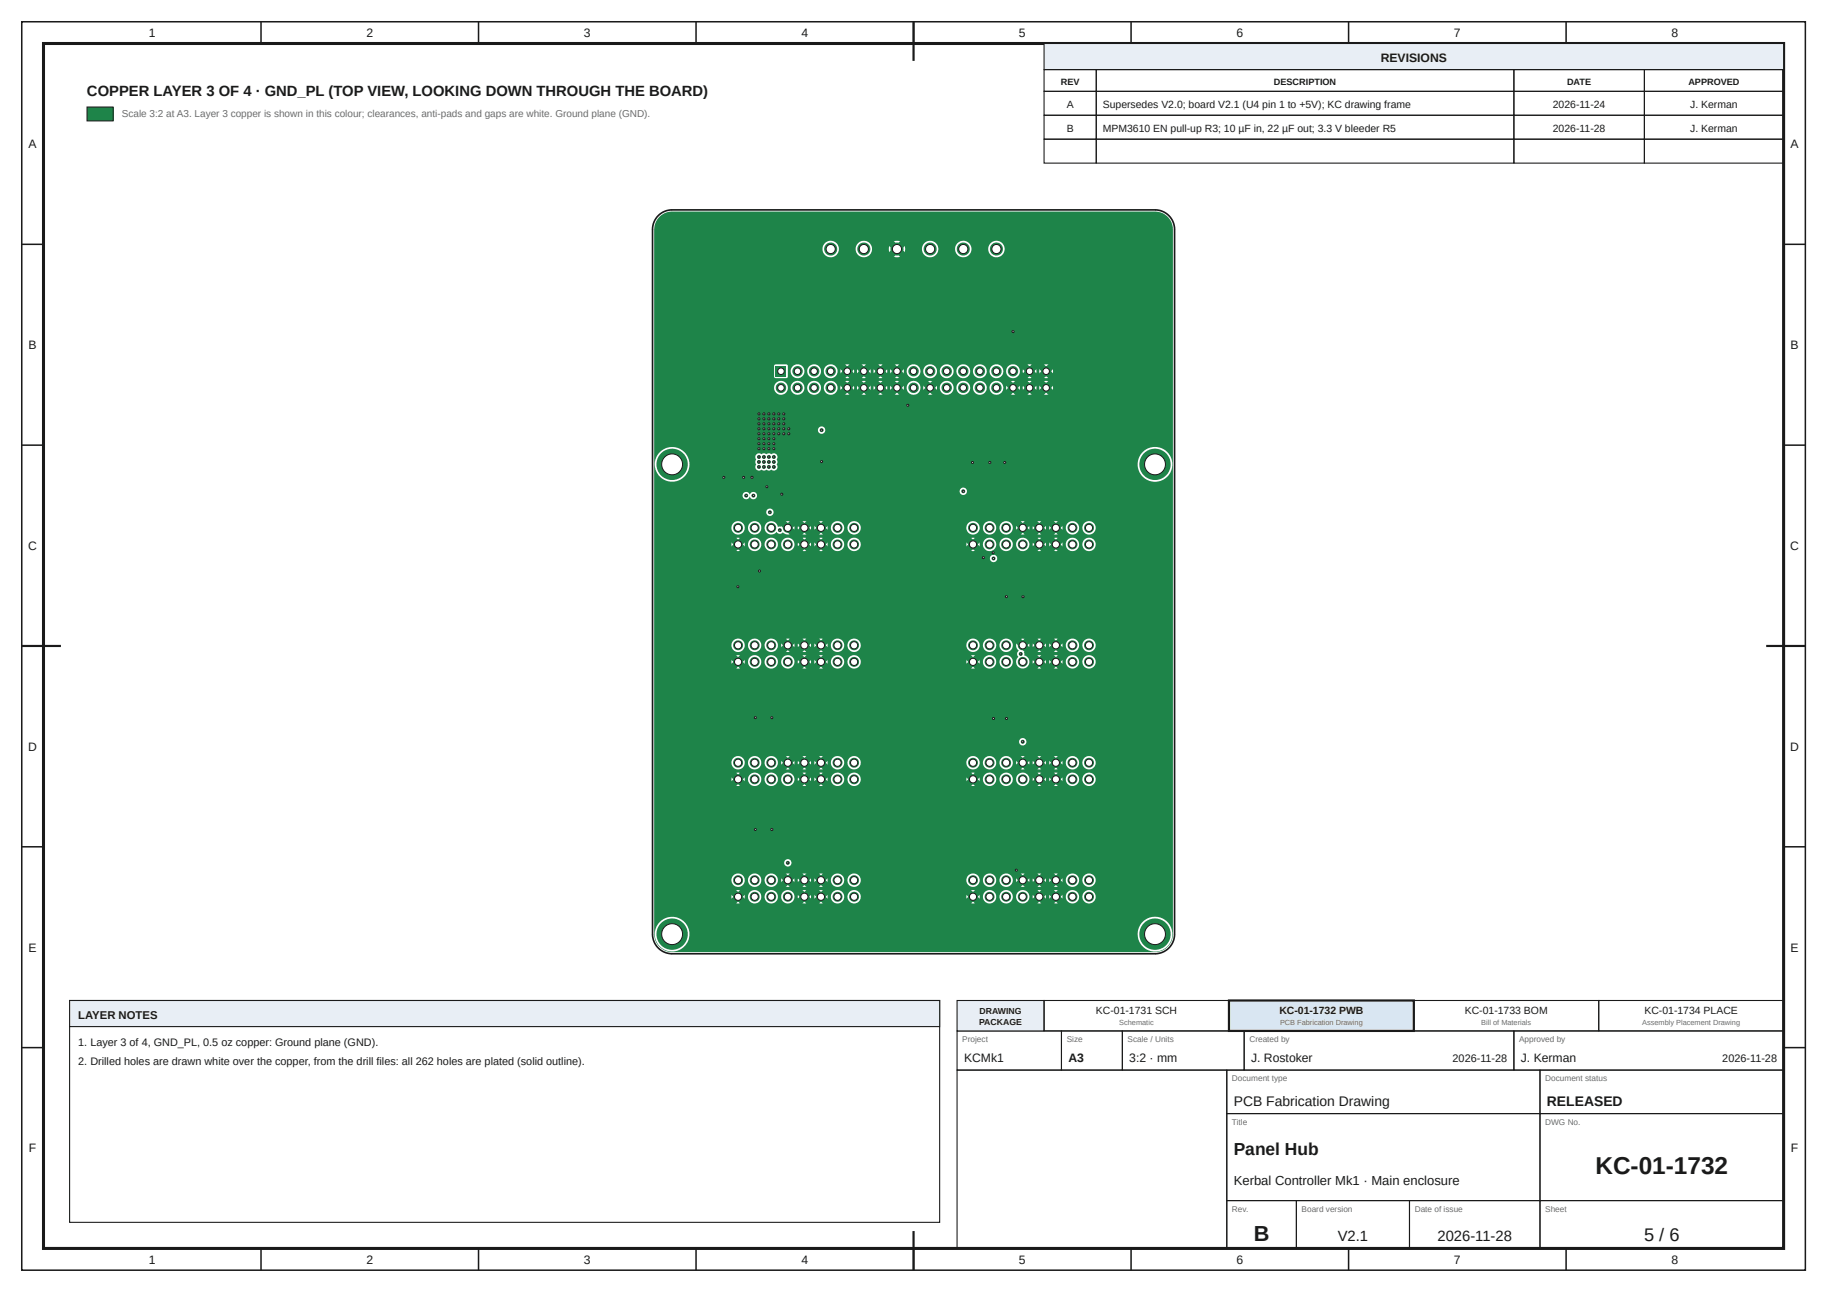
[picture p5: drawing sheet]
<svg xmlns="http://www.w3.org/2000/svg" width="420mm" height="297mm" viewBox="0 0 420 297" stroke-linecap="round" stroke-linejoin="round" font-family="sans-serif">
<defs><g id="words">
<text font-size="5.6" fill="#1a1a1a" x="366.7" y="270">KC-01-1732</text>
<text font-size="5" fill="#1a1a1a" x="288.2" y="285.2">B</text>
<text font-size="4.2" fill="#1a1a1a" x="377.9" y="285.2">5 / 6</text>
<text font-size="4" fill="#1a1a1a" x="283.6" y="265.5">Panel Hub</text>
<g font-size="3.4" fill="#1a1a1a">
<text x="20" y="22">COPPER LAYER 3 OF 4 · GND_PL (TOP VIEW, LOOKING DOWN THROUGH THE BOARD)</text>
<text x="307.5" y="285.2">V2.1</text>
<text x="330.4" y="285.2">2026-11-28</text>
</g>
<g font-size="3.2" fill="#1a1a1a">
<text x="283.6" y="254.2">PCB Fabrication Drawing</text>
<text x="355.6" y="254.2">RELEASED</text>
</g>
<text font-size="3" fill="#1a1a1a" x="283.6" y="272.5">Kerbal Controller Mk1 · Main enclosure</text>
<g font-size="2.8" fill="#1a1a1a">
<text x="34.2" y="8.6">1</text>
<text x="84.2" y="8.6">2</text>
<text x="134.2" y="8.6">3</text>
<text x="184.2" y="8.6">4</text>
<text x="234.2" y="8.6">5</text>
<text x="284.2" y="8.6">6</text>
<text x="334.2" y="8.6">7</text>
<text x="384.2" y="8.6">8</text>
<text x="317.4" y="14.3">REVISIONS</text>
<text x="6.6" y="34.1">A</text>
<text x="411.6" y="34.1">A</text>
<text x="6.6" y="80.2">B</text>
<text x="411.6" y="80.2">B</text>
<text x="6.5" y="126.4">C</text>
<text x="411.5" y="126.4">C</text>
<text x="6.5" y="172.6">D</text>
<text x="411.5" y="172.6">D</text>
<text x="6.6" y="218.7">E</text>
<text x="411.6" y="218.7">E</text>
<text x="221.6" y="244.2">KCMk1</text>
<text x="245.6" y="244.2">A3</text>
<text x="259.6" y="244.2">3:2 · mm</text>
<text x="287.6" y="244.2">J. Rostoker</text>
<text x="349.6" y="244.2">J. Kerman</text>
<text x="6.6" y="264.9">F</text>
<text x="411.6" y="264.9">F</text>
<text x="34.2" y="290.6">1</text>
<text x="84.2" y="290.6">2</text>
<text x="134.2" y="290.6">3</text>
<text x="184.2" y="290.6">4</text>
<text x="234.2" y="290.6">5</text>
<text x="284.2" y="290.6">6</text>
<text x="334.2" y="290.6">7</text>
<text x="384.2" y="290.6">8</text>
</g>
<text font-size="2.6" fill="#1a1a1a" x="18" y="234.2">LAYER NOTES</text>
<g font-size="2.5" fill="#1a1a1a">
<text x="18" y="240.5">1. Layer 3 of 4, GND_PL, 0.5 oz copper: Ground plane (GND).</text>
<text x="18" y="244.7">2. Drilled holes are drawn white over the copper, from the drill files: all 262 holes are plated (solid outline).</text>
<text x="333.9" y="244.2">2026-11-28</text>
<text x="395.9" y="244.2">2026-11-28</text>
</g>
<g font-size="2.4" fill="#1a1a1a">
<text x="245.2" y="24.9">A</text>
<text x="253.5" y="24.9">Supersedes V2.0; board V2.1 (U4 pin 1 to +5V); KC drawing frame</text>
<text x="357" y="24.9">2026-11-24</text>
<text x="388.5" y="24.9">J. Kerman</text>
<text x="245.2" y="30.4">B</text>
<text x="253.5" y="30.4">MPM3610 EN pull-up R3; 10 µF in, 22 µF out; 3.3 V bleeder R5</text>
<text x="357" y="30.4">2026-11-28</text>
<text x="388.5" y="30.4">J. Kerman</text>
<text x="251.9" y="233">KC-01-1731 SCH</text>
<text x="294.1" y="233">KC-01-1732 PWB</text>
<text x="336.7" y="233">KC-01-1733 BOM</text>
<text x="378" y="233">KC-01-1734 PLACE</text>
</g>
<text font-size="2.3" fill="#6b6b6b" x="28" y="27">Scale 3:2 at A3. Layer 3 copper is shown in this colour; clearances, anti-pads and gaps are white. Ground plane (GND).</text>
<g font-size="2.1" fill="#1a1a1a">
<text x="243.8" y="19.6">REV</text>
<text x="292.8" y="19.6">DESCRIPTION</text>
<text x="360.2" y="19.6">DATE</text>
<text x="388.1" y="19.6">APPROVED</text>
</g>
<g font-size="2" fill="#1a1a1a">
<text x="225.2" y="233">DRAWING</text>
<text x="225.1" y="235.6">PACKAGE</text>
</g>
<g font-size="1.9" fill="#6b6b6b">
<text x="221.2" y="239.6">Project</text>
<text x="245.2" y="239.6">Size</text>
<text x="259.2" y="239.6">Scale / Units</text>
<text x="287.2" y="239.6">Created by</text>
<text x="349.2" y="239.6">Approved by</text>
<text x="283.2" y="248.6">Document type</text>
<text x="355.2" y="248.6">Document status</text>
<text x="283.2" y="258.6">Title</text>
<text x="355.2" y="258.6">DWG No.</text>
<text x="283.2" y="278.6">Rev.</text>
<text x="299.2" y="278.6">Board version</text>
<text x="325.2" y="278.6">Date of issue</text>
<text x="355.2" y="278.6">Sheet</text>
</g>
<g font-size="1.7" fill="#6b6b6b">
<text x="257.3" y="235.7">Schematic</text>
<text x="294.2" y="235.7">PCB Fabrication Drawing</text>
<text x="340.5" y="235.7">Bill of Materials</text>
<text x="377.5" y="235.7">Assembly Placement Drawing</text>
</g>
</g></defs>
<g fill="none" stroke="#1a1a1a" stroke-width=".35">
<path d="M5 5h410v287h-410zM60 5v5M110 5v5M160 5v5M210 5v5M260 5v5M310 5v5M360 5v5M5 56.2h5M410 56.2h5M5 102.3h5M410 102.3h5"/>
<path d="M5 148.5h5M410 148.5h5M5 194.7h5M410 194.7h5M5 240.8h5M410 240.8h5M60 287v5M110 287v5M160 287v5M210 287v5M260 287v5M310 287v5"/>
<path d="M360 287v5"/>
</g>
<path d="M10 10h400v277h-400z" fill="none" stroke="#1a1a1a" stroke-width=".7" stroke-linecap="butt"/>
<path d="M210 5v9M5 148.5h9M406 148.5h9M210 283v9" fill="none" stroke="#1a1a1a" stroke-width=".5"/>
<path d="M240 10h170v6h-170z" fill="#e8eef5"/>
<g fill="none" stroke="#1a1a1a" stroke-width=".25">
<path d="M240 10h170v6h-170zM240 16h12v5h-12zM252 16h96v5h-96zM348 16h30v5h-30zM378 16h32v5h-32zM240 21h12v5.5h-12zM240 26.5h12v5.5h-12zM240 32h12v5.5h-12zM252 21h96v5.5h-96zM252 26.5h96v5.5h-96zM252 32h96v5.5h-96zM348 21h30v5.5h-30z"/>
<path d="M348 26.5h30v5.5h-30zM348 32h30v5.5h-30zM378 21h32v5.5h-32zM378 26.5h32v5.5h-32zM378 32h32v5.5h-32zM220 237h24v9h-24zM244 237h14v9h-14zM258 237h28v9h-28zM286 237h62v9h-62zM348 237h62v9h-62zM220 246h62v41h-62zM282 246h72v10h-72z"/>
<path d="M282 256h72v20h-72zM354 246h56v10h-56zM354 256h56v20h-56zM282 276h16v11h-16zM298 276h26v11h-26zM324 276h30v11h-30zM354 276h56v11h-56z"/>
</g>
<path d="M220 230h20v7h-20z" fill="#e8eef5"/>
<path d="M220 230h20v7h-20zM240 230h42.5v7h-42.5z" fill="none" stroke="#1a1a1a" stroke-width=".25"/>
<path d="M282.5 230h42.5v7h-42.5z" fill="#d9e6f2"/>
<path d="M282.5 230h42.5v7h-42.5z" fill="none" stroke="#1a1a1a" stroke-width=".5"/>
<path d="M325 230h42.5v7h-42.5zM367.5 230h42.5v7h-42.5z" fill="none" stroke="#1a1a1a" stroke-width=".25"/>
<path d="M20 24.6h6v3.2h-6z" fill="#1e8449"/>
<path d="M20 24.6h6v3.2h-6z" fill="none" stroke="#1a1a1a" stroke-width=".23"/>
<path d="M151.6 49.8l1.3-.9 1.6-.3h111a4.1 4.1 0 0 1 4.1 4.2v161.9a4.1 4.1 0 0 1-4.1 4.2h-111a4.1 4.1 0 0 1-4.1-4.2v-161.9l.3-1.6z" fill="#1e8449"/>
<g fill="#fff">
<path d="M170.9 113.4a.84 .84 0 0 1 .9-.3 .84 .84 0 0 1 .6 .7 .84 .84 0 0 1 1.2-.6 .84 .84 0 0 1 0 1.4 .84 .84 0 0 1-1.2-.5 .84 .84 0 0 1-1.3 .6 .84 .84 0 0 1-.2-1.3z"/>
<path d="M173.9 104.5a.84 .84 0 0 1 1.1-.1 .84 .84 0 0 1 1.2 0 .84 .84 0 0 1 1.1 0 .84 .84 0 0 1 1.2 .1 .84 .84 0 0 1 0 1.1 .84 .84 0 0 1 0 1.2 .84 .84 0 0 1 0 1.1 .84 .84 0 0 1-1.2 .1 .84 .84 0 0 1-1.1 0 .84 .84 0 0 1-1.2 0 .84 .84 0 0 1-1.1-.1 .84 .84 0 0 1-.1-1.1 .84 .84 0 0 1 0-1.2 .84 .84 0 0 1 .1-1.1z"/>
<path d="M176.3 120.2a1.53 1.53 0 0 1 2.5 1l.8-.1a1.53 1.53 0 0 1 2.1-1.2 1.53 1.53 0 0 1 .6 2.3 1.53 1.53 0 0 1-2.3 .2 .84 .84 0 0 1-1.5-.1 1.53 1.53 0 0 1-2.2 .2 1.53 1.53 0 0 1 0-2.3z"/>
<path d="M178 83.9h3v2.9h-3z"/>
<path d="M234 147.3a1.53 1.53 0 0 1 2.4 .3 1.53 1.53 0 0 1-1.1 2.3l.1 .8a1.53 1.53 0 0 1 1.1 2.1 1.53 1.53 0 0 1-2.3 .6 1.53 1.53 0 0 1-.1-2.4 .84 .84 0 0 1 .1-1.4l-.4-.5-.2-.5v-.7z"/>
<circle cx="154.5" cy="106.7" r="4"/>
<circle cx="154.5" cy="214.7" r="4"/>
<circle cx="169.7" cy="125.2" r="1.54"/>
<circle cx="169.7" cy="121.3" r="1.54"/>
<circle cx="169.7" cy="152.2" r="1.54"/>
<circle cx="169.7" cy="148.3" r="1.54"/>
<circle cx="169.7" cy="175.3" r="1.54"/>
<circle cx="169.7" cy="206.2" r="1.54"/>
<circle cx="169.7" cy="202.3" r="1.54"/>
<circle cx="169.7" cy="179.2" r="1.54"/>
<circle cx="173.5" cy="125.2" r="1.54"/>
<circle cx="173.5" cy="121.3" r="1.54"/>
<circle cx="173.5" cy="152.2" r="1.54"/>
<circle cx="173.5" cy="148.3" r="1.54"/>
<circle cx="173.5" cy="175.3" r="1.54"/>
<circle cx="173.5" cy="179.2" r="1.54"/>
<circle cx="173.5" cy="206.2" r="1.54"/>
<circle cx="173.5" cy="202.3" r="1.54"/>
<circle cx="177.3" cy="125.2" r="1.54"/>
<circle cx="177.3" cy="152.2" r="1.54"/>
<circle cx="177.3" cy="148.3" r="1.54"/>
<circle cx="177.3" cy="175.3" r="1.54"/>
<circle cx="177.3" cy="179.2" r="1.54"/>
<circle cx="177.3" cy="206.2" r="1.54"/>
<circle cx="177.3" cy="202.3" r="1.54"/>
<circle cx="177" cy="117.8" r=".85"/>
<circle cx="179.5" cy="89.2" r="1.59"/>
<circle cx="181.1" cy="125.2" r="1.54"/>
<circle cx="181.1" cy="175.3" r="1.54"/>
<circle cx="181.1" cy="152.2" r="1.54"/>
<circle cx="181.1" cy="148.3" r="1.54"/>
<circle cx="181.1" cy="202.3" r="1.54"/>
<circle cx="181.1" cy="206.2" r="1.54"/>
<circle cx="181.1" cy="179.2" r="1.54"/>
<circle cx="181.1" cy="198.4" r=".85"/>
<circle cx="183.3" cy="85.3" r="1.59"/>
<circle cx="183.3" cy="89.2" r="1.59"/>
<circle cx="184.9" cy="121.3" r="1.54"/>
<circle cx="184.9" cy="125.2" r="1.54"/>
<circle cx="184.9" cy="175.3" r="1.54"/>
<circle cx="184.9" cy="152.2" r="1.54"/>
<circle cx="184.9" cy="148.3" r="1.54"/>
<circle cx="184.9" cy="202.3" r="1.54"/>
<circle cx="184.9" cy="206.2" r="1.54"/>
<circle cx="184.9" cy="179.2" r="1.54"/>
<circle cx="187.1" cy="85.3" r="1.59"/>
<circle cx="187.1" cy="89.2" r="1.59"/>
<circle cx="188.7" cy="125.2" r="1.54"/>
<circle cx="188.7" cy="121.3" r="1.54"/>
<circle cx="188.7" cy="175.3" r="1.54"/>
<circle cx="188.7" cy="152.2" r="1.54"/>
<circle cx="188.7" cy="148.3" r="1.54"/>
<circle cx="188.7" cy="202.3" r="1.54"/>
<circle cx="188.7" cy="206.2" r="1.54"/>
<circle cx="188.7" cy="179.2" r="1.54"/>
<circle cx="188.9" cy="98.9" r=".85"/>
<circle cx="190.9" cy="57.2" r="1.89"/>
<circle cx="191" cy="85.3" r="1.59"/>
<circle cx="191" cy="89.2" r="1.59"/>
<circle cx="192.5" cy="125.2" r="1.54"/>
<circle cx="192.5" cy="121.3" r="1.54"/>
<circle cx="192.5" cy="175.3" r="1.54"/>
<circle cx="192.5" cy="152.2" r="1.54"/>
<circle cx="192.5" cy="148.3" r="1.54"/>
<circle cx="192.5" cy="202.3" r="1.54"/>
<circle cx="192.5" cy="206.2" r="1.54"/>
<circle cx="192.5" cy="179.2" r="1.54"/>
<circle cx="194.8" cy="85.3" r="1.59"/>
<circle cx="194.8" cy="89.2" r="1.59"/>
<circle cx="196.3" cy="121.3" r="1.54"/>
<circle cx="196.3" cy="125.2" r="1.54"/>
<circle cx="196.3" cy="152.2" r="1.54"/>
<circle cx="196.3" cy="148.3" r="1.54"/>
<circle cx="196.3" cy="175.3" r="1.54"/>
<circle cx="196.3" cy="179.2" r="1.54"/>
<circle cx="196.3" cy="206.2" r="1.54"/>
<circle cx="196.3" cy="202.3" r="1.54"/>
<circle cx="198.6" cy="57.2" r="1.89"/>
<circle cx="198.6" cy="85.3" r="1.59"/>
<circle cx="198.6" cy="89.2" r="1.59"/>
<circle cx="202.4" cy="85.3" r="1.59"/>
<circle cx="202.4" cy="89.2" r="1.59"/>
<circle cx="206.2" cy="57.2" r="1.89"/>
<circle cx="206.2" cy="85.3" r="1.59"/>
<circle cx="206.2" cy="89.2" r="1.59"/>
<circle cx="210" cy="85.3" r="1.59"/>
<circle cx="210" cy="89.2" r="1.59"/>
<circle cx="213.8" cy="57.2" r="1.89"/>
<circle cx="213.8" cy="85.3" r="1.59"/>
<circle cx="213.8" cy="89.2" r="1.59"/>
<circle cx="217.6" cy="85.3" r="1.59"/>
<circle cx="217.6" cy="89.2" r="1.59"/>
<circle cx="221.4" cy="57.2" r="1.89"/>
<circle cx="221.4" cy="85.3" r="1.59"/>
<circle cx="221.4" cy="89.2" r="1.59"/>
<circle cx="221.4" cy="112.9" r=".85"/>
<circle cx="223.7" cy="121.3" r="1.54"/>
<circle cx="223.7" cy="125.2" r="1.54"/>
<circle cx="223.7" cy="175.3" r="1.54"/>
<circle cx="223.7" cy="152.2" r="1.54"/>
<circle cx="223.7" cy="148.3" r="1.54"/>
<circle cx="223.7" cy="206.2" r="1.54"/>
<circle cx="223.7" cy="202.3" r="1.54"/>
<circle cx="223.7" cy="179.2" r="1.54"/>
<circle cx="225.2" cy="85.3" r="1.59"/>
<circle cx="225.2" cy="89.2" r="1.59"/>
<circle cx="227.5" cy="125.2" r="1.54"/>
<circle cx="227.5" cy="121.3" r="1.54"/>
<circle cx="227.5" cy="175.3" r="1.54"/>
<circle cx="227.5" cy="152.2" r="1.54"/>
<circle cx="227.5" cy="148.3" r="1.54"/>
<circle cx="227.5" cy="202.3" r="1.54"/>
<circle cx="227.5" cy="206.2" r="1.54"/>
<circle cx="227.5" cy="179.2" r="1.54"/>
<circle cx="229" cy="57.2" r="1.89"/>
<circle cx="229.1" cy="85.3" r="1.59"/>
<circle cx="229.1" cy="89.2" r="1.59"/>
<circle cx="228.4" cy="128.4" r=".85"/>
<circle cx="231.3" cy="125.2" r="1.54"/>
<circle cx="231.3" cy="121.3" r="1.54"/>
<circle cx="231.3" cy="175.3" r="1.54"/>
<circle cx="231.3" cy="148.3" r="1.54"/>
<circle cx="231.3" cy="152.2" r="1.54"/>
<circle cx="231.3" cy="202.3" r="1.54"/>
<circle cx="231.3" cy="206.2" r="1.54"/>
<circle cx="231.3" cy="179.2" r="1.54"/>
<circle cx="232.9" cy="85.3" r="1.59"/>
<circle cx="232.9" cy="89.2" r="1.59"/>
<circle cx="235.1" cy="125.2" r="1.54"/>
<circle cx="235.1" cy="121.3" r="1.54"/>
<circle cx="235.1" cy="175.3" r="1.54"/>
<circle cx="235.1" cy="179.2" r="1.54"/>
<circle cx="235.1" cy="202.3" r="1.54"/>
<circle cx="235.1" cy="206.2" r="1.54"/>
<circle cx="235.1" cy="170.5" r=".85"/>
<circle cx="236.7" cy="85.3" r="1.59"/>
<circle cx="236.7" cy="89.2" r="1.59"/>
<circle cx="238.9" cy="125.2" r="1.54"/>
<circle cx="238.9" cy="121.3" r="1.54"/>
<circle cx="238.9" cy="152.2" r="1.54"/>
<circle cx="238.9" cy="148.3" r="1.54"/>
<circle cx="238.9" cy="175.3" r="1.54"/>
<circle cx="238.9" cy="179.2" r="1.54"/>
<circle cx="238.9" cy="202.3" r="1.54"/>
<circle cx="238.9" cy="206.2" r="1.54"/>
<circle cx="240.5" cy="89.2" r="1.59"/>
<circle cx="240.5" cy="85.3" r="1.59"/>
<circle cx="242.7" cy="125.2" r="1.54"/>
<circle cx="242.7" cy="121.3" r="1.54"/>
<circle cx="242.7" cy="152.2" r="1.54"/>
<circle cx="242.7" cy="148.3" r="1.54"/>
<circle cx="242.7" cy="175.3" r="1.54"/>
<circle cx="242.7" cy="202.3" r="1.54"/>
<circle cx="242.7" cy="206.2" r="1.54"/>
<circle cx="242.7" cy="179.2" r="1.54"/>
<circle cx="246.5" cy="125.2" r="1.54"/>
<circle cx="246.5" cy="121.3" r="1.54"/>
<circle cx="246.5" cy="148.3" r="1.54"/>
<circle cx="246.5" cy="152.2" r="1.54"/>
<circle cx="246.5" cy="175.3" r="1.54"/>
<circle cx="246.5" cy="202.3" r="1.54"/>
<circle cx="246.5" cy="206.2" r="1.54"/>
<circle cx="246.5" cy="179.2" r="1.54"/>
<circle cx="250.3" cy="121.3" r="1.54"/>
<circle cx="250.3" cy="125.2" r="1.54"/>
<circle cx="250.3" cy="148.3" r="1.54"/>
<circle cx="250.3" cy="152.2" r="1.54"/>
<circle cx="250.3" cy="175.3" r="1.54"/>
<circle cx="250.3" cy="179.2" r="1.54"/>
<circle cx="250.3" cy="202.3" r="1.54"/>
<circle cx="250.3" cy="206.2" r="1.54"/>
<circle cx="265.5" cy="106.7" r="4"/>
<circle cx="265.5" cy="214.7" r="4"/>
</g>
<g fill="#1e8449">
<path d="M205.7 56.7a.76 .76 0 0 1 1 0l1.4 1.3a.76 .76 0 0 1 0 1.1 .76 .76 0 0 1-1.1 0l-1.4-1.3a.76 .76 0 0 1 .1-1.1z"/>
<path d="M205.6 56.7l1.4-1.3a.76 .76 0 0 1 1.1 0 .76 .76 0 0 1 0 1.1l-1.4 1.3a.76 .76 0 0 1-1 0 .76 .76 0 0 1-.1-1.1z"/>
<path d="M205.6 56.7a.76 .76 0 0 1 1.1 0 .76 .76 0 0 1 0 1.1l-1.3 1.3a.76 .76 0 0 1-1.1 0 .76 .76 0 0 1 0-1.1z"/>
<path d="M204.3 55.4a.76 .76 0 0 1 1.1 0l1.3 1.3a.76 .76 0 0 1 0 1.1 .76 .76 0 0 1-1.1 0l-1.3-1.3a.76 .76 0 0 1 0-1.1z"/>
<path d="M201.8 88.6a.76 .76 0 0 1 1.1 0 .76 .76 0 0 1 0 1.1l-1.1 1.1a.76 .76 0 0 1-1.1 0 .76 .76 0 0 1 0-1.1z"/>
<path d="M200.7 83.7a.76 .76 0 0 1 1.1 0l1.1 1.1a.76 .76 0 0 1 0 1.1 .76 .76 0 0 1-1.1 0l-1.1-1.1a.76 .76 0 0 1 0-1.1z"/>
<path d="M201.8 84.8a.76 .76 0 0 1 1.1 0 .76 .76 0 0 1 0 1.1l-1.1 1.1a.76 .76 0 0 1-1.1 0 .76 .76 0 0 1 0-1.1z"/>
<path d="M201.8 84.8l1.2-1.1a.76 .76 0 0 1 1 0 .76 .76 0 0 1 0 1.1l-1.1 1.1a.76 .76 0 0 1-1.1 0 .76 .76 0 0 1 0-1.1z"/>
<path d="M201.8 84.8a.76 .76 0 0 1 1.1 0l1.1 1.1a.76 .76 0 0 1 0 1.1 .76 .76 0 0 1-1 0l-1.2-1.1a.76 .76 0 0 1 0-1.1z"/>
<path d="M204.5 83.7a.76 .76 0 0 1 1.1 0l1.1 1.1a.76 .76 0 0 1 0 1.1 .76 .76 0 0 1-1.1 0l-1.1-1.1a.76 .76 0 0 1 0-1.1z"/>
<path d="M204.5 85.9l1.1-1.1a.76 .76 0 0 1 1.1 0 .76 .76 0 0 1 0 1.1l-1.1 1.1a.76 .76 0 0 1-1.1 0 .76 .76 0 0 1 0-1.1z"/>
<path d="M205.6 84.8l1.2-1.1a.76 .76 0 0 1 1 0 .76 .76 0 0 1 0 1.1l-1.1 1.1a.76 .76 0 0 1-1.1 0 .76 .76 0 0 1 0-1.1z"/>
<path d="M205.7 84.8a.76 .76 0 0 1 1 0l1.1 1.1a.76 .76 0 0 1 .1 1.1 .76 .76 0 0 1-1.1 0l-1.2-1.1a.76 .76 0 0 1 .1-1.1z"/>
<path d="M204.5 89.7l1.1-1.1a.76 .76 0 0 1 1.1 0 .76 .76 0 0 1 0 1.1l-1.1 1.1a.76 .76 0 0 1-1.1 0 .76 .76 0 0 1 0-1.1z"/>
<path d="M212.1 89.7l1.2-1.1a.76 .76 0 0 1 1 0 .76 .76 0 0 1 0 1.1l-1.1 1.1a.76 .76 0 0 1-1 0 .76 .76 0 0 1-.1-1.1z"/>
<path d="M232.3 88.6a.76 .76 0 0 1 1.1 0 .76 .76 0 0 1 0 1.1l-1.1 1.1a.76 .76 0 0 1-1.1 0 .76 .76 0 0 1 0-1.1z"/>
<path d="M235 83.7a.76 .76 0 0 1 1.1 0l1.1 1.1a.76 .76 0 0 1 0 1.1 .76 .76 0 0 1-1.1 0l-1.1-1.1a.76 .76 0 0 1 0-1.1z"/>
<path d="M235 85.9l1.1-1.1a.76 .76 0 0 1 1.1 0 .76 .76 0 0 1 0 1.1l-1.1 1.1a.76 .76 0 0 1-1.1 0 .76 .76 0 0 1 0-1.1z"/>
<path d="M237.3 83.7a.76 .76 0 0 1 1 0 .76 .76 0 0 1 0 1.1l-1.1 1.1a.76 .76 0 0 1-1.1 0 .76 .76 0 0 1 0-1.1z"/>
<path d="M236.1 84.8a.76 .76 0 0 1 1.1 0l1.1 1.1a.76 .76 0 0 1 0 1.1 .76 .76 0 0 1-1 0l-1.2-1.1a.76 .76 0 0 1 0-1.1z"/>
<path d="M235 89.7l1.1-1.1a.76 .76 0 0 1 1.1 0 .76 .76 0 0 1 0 1.1l-1.1 1.1a.76 .76 0 0 1-1.1 0 .76 .76 0 0 1 0-1.1z"/>
<path d="M238.8 89.7l1.1-1.1a.76 .76 0 0 1 1.1 0 .76 .76 0 0 1 0 1.1l-1.1 1.1a.76 .76 0 0 1-1.1 0 .76 .76 0 0 1 0-1.1z"/>
<path d="M238.8 83.7a.76 .76 0 0 1 1.1 0l1.1 1.1a.76 .76 0 0 1 0 1.1 .76 .76 0 0 1-1.1 0l-1.1-1.1a.76 .76 0 0 1 0-1.1z"/>
<path d="M238.8 85.9l1.1-1.1a.76 .76 0 0 1 1.1 0 .76 .76 0 0 1 0 1.1l-1.1 1.1a.76 .76 0 0 1-1.1 0 .76 .76 0 0 1 0-1.1z"/>
<path d="M241.1 83.7a.76 .76 0 0 1 1 0 .76 .76 0 0 1 0 1.1l-1.1 1.1a.76 .76 0 0 1-1.1 0 .76 .76 0 0 1 0-1.1z"/>
<path d="M239.9 84.8a.76 .76 0 0 1 1.1 0l1.1 1.1a.76 .76 0 0 1 0 1.1 .76 .76 0 0 1-1 0l-1.2-1.1a.76 .76 0 0 1 0-1.1z"/>
<path d="M200.7 87.5a.76 .76 0 0 1 1.1 0l1.1 1.1a.76 .76 0 0 1 0 1.1 .76 .76 0 0 1-1.1 0l-1.1-1.1a.76 .76 0 0 1 0-1.1z"/>
<path d="M203 87.5a.76 .76 0 0 1 1 0 .76 .76 0 0 1 0 1.1l-1.1 1.1a.76 .76 0 0 1-1.1 0 .76 .76 0 0 1 0-1.1z"/>
<path d="M204.5 87.5a.76 .76 0 0 1 1.1 0l1.1 1.1a.76 .76 0 0 1 0 1.1 .76 .76 0 0 1-1.1 0l-1.1-1.1a.76 .76 0 0 1 0-1.1z"/>
<path d="M205.6 88.6l1.2-1.1a.76 .76 0 0 1 1 0 .76 .76 0 0 1 0 1.1l-1.1 1.1a.76 .76 0 0 1-1 0 .76 .76 0 0 1-.1-1.1z"/>
<path d="M212.1 87.5a.76 .76 0 0 1 1.1 0l1.1 1.1a.76 .76 0 0 1 .1 1.1 .76 .76 0 0 1-1.1 0l-1.2-1.1a.76 .76 0 0 1 0-1.1z"/>
<path d="M214.4 87.5a.76 .76 0 0 1 1.1 0 .76 .76 0 0 1 0 1.1l-1.2 1.1a.76 .76 0 0 1-1 0 .76 .76 0 0 1 0-1.1z"/>
<path d="M231.2 87.5a.76 .76 0 0 1 1.1 0l1.1 1.1a.76 .76 0 0 1 0 1.1 .76 .76 0 0 1-1.1 0l-1.1-1.1a.76 .76 0 0 1 0-1.1z"/>
<path d="M232.3 88.6l1.1-1.1a.76 .76 0 0 1 1.1 0 .76 .76 0 0 1 0 1.1l-1.1 1.1a.76 .76 0 0 1-1.1 0 .76 .76 0 0 1 0-1.1z"/>
<path d="M235 87.5a.76 .76 0 0 1 1.1 0l1.1 1.1a.76 .76 0 0 1 0 1.1 .76 .76 0 0 1-1.1 0l-1.1-1.1a.76 .76 0 0 1 0-1.1z"/>
<path d="M236.1 88.6l1.2-1.1a.76 .76 0 0 1 1 0 .76 .76 0 0 1 0 1.1l-1.1 1.1a.76 .76 0 0 1-1.1 0 .76 .76 0 0 1 0-1.1z"/>
<path d="M238.8 87.5a.76 .76 0 0 1 1.1 0l1.1 1.1a.76 .76 0 0 1 0 1.1 .76 .76 0 0 1-1.1 0l-1.1-1.1a.76 .76 0 0 1 0-1.1z"/>
<path d="M239.9 88.6l1.2-1.1a.76 .76 0 0 1 1 0 .76 .76 0 0 1 0 1.1l-1.1 1.1a.76 .76 0 0 1-1.1 0 .76 .76 0 0 1 0-1.1z"/>
<path d="M199.2 87.5a.76 .76 0 0 1 1 0 .76 .76 0 0 1 0 1.1l-1.1 1.1a.76 .76 0 0 1-1.1 0 .76 .76 0 0 1 0-1.1z"/>
<path d="M199.2 83.7a.76 .76 0 0 1 1 0 .76 .76 0 0 1 0 1.1l-1.1 1.1a.76 .76 0 0 1-1.1 0 .76 .76 0 0 1 0-1.1z"/>
<path d="M198 84.8a.76 .76 0 0 1 1.1 0l1.1 1.1a.76 .76 0 0 1 0 1.1 .76 .76 0 0 1-1 0l-1.2-1.1a.76 .76 0 0 1 0-1.1z"/>
<path d="M198 88.6a.76 .76 0 0 1 1.1 0l1.1 1.1a.76 .76 0 0 1 0 1.1 .76 .76 0 0 1-1 0l-1.2-1.1a.76 .76 0 0 1 0-1.1z"/>
<path d="M201.8 88.6a.76 .76 0 0 1 1.1 0l1.1 1.1a.76 .76 0 0 1 0 1.1 .76 .76 0 0 1-1 0l-1.2-1.1a.76 .76 0 0 1 0-1.1z"/>
<path d="M205.6 88.6a.76 .76 0 0 1 1.1 0l1.1 1.1a.76 .76 0 0 1 .1 1.1 .76 .76 0 0 1-1.1 0l-1.2-1.1a.76 .76 0 0 1 0-1.1z"/>
<path d="M213.3 88.6a.76 .76 0 0 1 1 0l1.2 1.1a.76 .76 0 0 1 0 1.1 .76 .76 0 0 1-1.1 0l-1.1-1.1a.76 .76 0 0 1 0-1.1z"/>
<path d="M232.3 88.6a.76 .76 0 0 1 1.1 0l1.1 1.1a.76 .76 0 0 1 0 1.1 .76 .76 0 0 1-1.1 0l-1.1-1.1a.76 .76 0 0 1 0-1.1z"/>
<path d="M236.1 88.6a.76 .76 0 0 1 1.1 0l1.1 1.1a.76 .76 0 0 1 0 1.1 .76 .76 0 0 1-1 0l-1.2-1.1a.76 .76 0 0 1 0-1.1z"/>
<path d="M239.9 88.6a.76 .76 0 0 1 1.1 0l1.1 1.1a.76 .76 0 0 1 0 1.1 .76 .76 0 0 1-1 0l-1.2-1.1a.76 .76 0 0 1 0-1.1z"/>
<path d="M193.1 85.9l1.1-1.1a.76 .76 0 0 1 1.1 0 .76 .76 0 0 1 0 1.1l-1.1 1.1a.76 .76 0 0 1-1.1 0 .76 .76 0 0 1 0-1.1z"/>
<path d="M195.3 83.7a.76 .76 0 0 1 1.1 0 .76 .76 0 0 1 0 1.1l-1.1 1.1a.76 .76 0 0 1-1.1 0 .76 .76 0 0 1 0-1.1z"/>
<path d="M195.3 87.5a.76 .76 0 0 1 1.1 0 .76 .76 0 0 1 0 1.1l-1.1 1.1a.76 .76 0 0 1-1.1 0 .76 .76 0 0 1 0-1.1z"/>
<path d="M196.9 85.9l1.1-1.1a.76 .76 0 0 1 1.1 0 .76 .76 0 0 1 0 1.1l-1.1 1.1a.76 .76 0 0 1-1.1 0 .76 .76 0 0 1 0-1.1z"/>
<path d="M194.2 88.6a.76 .76 0 0 1 1.1 0 .76 .76 0 0 1 0 1.1l-1.1 1.1a.76 .76 0 0 1-1.1 0 .76 .76 0 0 1 0-1.1z"/>
<path d="M194.2 88.6a.76 .76 0 0 1 1.1 0l1.1 1.1a.76 .76 0 0 1 0 1.1 .76 .76 0 0 1-1.1 0l-1.1-1.1a.76 .76 0 0 1 0-1.1z"/>
<path d="M198 88.6a.76 .76 0 0 1 1.1 0 .76 .76 0 0 1 0 1.1l-1.1 1.1a.76 .76 0 0 1-1.1 0 .76 .76 0 0 1 0-1.1z"/>
<path d="M193.1 83.7a.76 .76 0 0 1 1.1 0l1.1 1.1a.76 .76 0 0 1 0 1.1 .76 .76 0 0 1-1.1 0l-1.1-1.1a.76 .76 0 0 1 0-1.1z"/>
<path d="M194.2 84.8a.76 .76 0 0 1 1.1 0l1.1 1.1a.76 .76 0 0 1 0 1.1 .76 .76 0 0 1-1.1 0l-1.1-1.1a.76 .76 0 0 1 0-1.1z"/>
<path d="M193.1 87.5a.76 .76 0 0 1 1.1 0l1.1 1.1a.76 .76 0 0 1 0 1.1 .76 .76 0 0 1-1.1 0l-1.1-1.1a.76 .76 0 0 1 0-1.1z"/>
<path d="M196.9 87.5a.76 .76 0 0 1 1.1 0l1.1 1.1a.76 .76 0 0 1 0 1.1 .76 .76 0 0 1-1.1 0l-1.1-1.1a.76 .76 0 0 1 0-1.1z"/>
<path d="M196.9 83.7a.76 .76 0 0 1 1.1 0l1.1 1.1a.76 .76 0 0 1 0 1.1 .76 .76 0 0 1-1.1 0l-1.1-1.1a.76 .76 0 0 1 0-1.1z"/>
<path d="M223.1 124.6a.76 .76 0 0 1 1.1 0l1.1 1.1a.76 .76 0 0 1 0 1.1 .76 .76 0 0 1-1.1 0l-1.1-1.1a.76 .76 0 0 1 0-1.1z"/>
<path d="M223.1 124.6l1.1-1.1a.76 .76 0 0 1 1.1 0 .76 .76 0 0 1 0 1.1l-1.1 1.1a.76 .76 0 0 1-1.1 0 .76 .76 0 0 1 0-1.1z"/>
<path d="M222 125.7l1.1-1.1a.76 .76 0 0 1 1.1 0 .76 .76 0 0 1 0 1.1l-1.1 1.1a.76 .76 0 0 1-1.1 0 .76 .76 0 0 1 0-1.1z"/>
<path d="M222 123.5a.76 .76 0 0 1 1.1 0l1.1 1.1a.76 .76 0 0 1 0 1.1 .76 .76 0 0 1-1.1 0l-1.1-1.1a.76 .76 0 0 1 0-1.1z"/>
<path d="M223.1 178.6a.76 .76 0 0 1 1.1 0l1.1 1.1a.76 .76 0 0 1 0 1.1 .76 .76 0 0 1-1.1 0l-1.1-1.1a.76 .76 0 0 1 0-1.1z"/>
<path d="M223.1 178.6l1.1-1.1a.76 .76 0 0 1 1.1 0 .76 .76 0 0 1 0 1.1l-1.1 1.1a.76 .76 0 0 1-1.1 0 .76 .76 0 0 1 0-1.1z"/>
<path d="M222 179.7l1.1-1.1a.76 .76 0 0 1 1.1 0 .76 .76 0 0 1 0 1.1l-1.1 1.1a.76 .76 0 0 1-1 0 .76 .76 0 0 1-.1-1.1z"/>
<path d="M222 177.5a.76 .76 0 0 1 1.1 0l1.1 1.1a.76 .76 0 0 1 0 1.1 .76 .76 0 0 1-1.1 0l-1.1-1.1a.76 .76 0 0 1 0-1.1z"/>
<path d="M223.1 151.6a.76 .76 0 0 1 1.1 0l1.1 1.1a.76 .76 0 0 1 0 1.1 .76 .76 0 0 1-1.1 0l-1.1-1.1a.76 .76 0 0 1 0-1.1z"/>
<path d="M223.1 151.6l1.1-1.1a.76 .76 0 0 1 1.1 0 .76 .76 0 0 1 0 1.1l-1.1 1.1a.76 .76 0 0 1-1.1 0 .76 .76 0 0 1 0-1.1z"/>
<path d="M222 152.7l1.1-1.1a.76 .76 0 0 1 1.1 0 .76 .76 0 0 1 0 1.1l-1.1 1.1a.76 .76 0 0 1-1 0 .76 .76 0 0 1-.1-1.1z"/>
<path d="M222 150.5a.76 .76 0 0 1 1.1 0l1.1 1.1a.76 .76 0 0 1 0 1.1 .76 .76 0 0 1-1.1 0l-1.1-1.1a.76 .76 0 0 1 0-1.1z"/>
<path d="M234.6 120.8a.76 .76 0 0 1 1 0l1.1 1.1a.76 .76 0 0 1 0 1.1 .76 .76 0 0 1-1.1 0l-1-1.1a.76 .76 0 0 1 0-1.1z"/>
<path d="M235.6 119.7a.76 .76 0 0 1 1.1 0 .76 .76 0 0 1 0 1.1l-1.1 1.1a.76 .76 0 0 1-1 0 .76 .76 0 0 1 0-1.1z"/>
<path d="M233.5 121.9l1.1-1.1a.76 .76 0 0 1 1 0 .76 .76 0 0 1 0 1.1l-1 1.1a.76 .76 0 0 1-1.1 0 .76 .76 0 0 1 0-1.1z"/>
<path d="M233.5 119.7a.76 .76 0 0 1 1.1 0l1 1.1a.76 .76 0 0 1 0 1.1 .76 .76 0 0 1-1 0l-1.1-1.1a.76 .76 0 0 1 0-1.1z"/>
<path d="M234.5 147.8a.76 .76 0 0 1 1.1 0l1.1 1.1a.76 .76 0 0 1 0 1.1 .76 .76 0 0 1-1.1 0l-1-1.1a.76 .76 0 0 1-.1-1.1z"/>
<path d="M234.6 147.8l1-1.1a.76 .76 0 0 1 1.1 0 .76 .76 0 0 1 0 1.1l-1.1 1.1a.76 .76 0 0 1-1 0 .76 .76 0 0 1 0-1.1z"/>
<path d="M233.5 146.7a.76 .76 0 0 1 1.1 0l1 1.1a.76 .76 0 0 1 0 1.1 .76 .76 0 0 1-1 0l-1.1-1.1a.76 .76 0 0 1 0-1.1z"/>
<path d="M234.5 174.8a.76 .76 0 0 1 1.1 0l1.1 1.1a.76 .76 0 0 1 0 1.1 .76 .76 0 0 1-1.1 0l-1-1.1a.76 .76 0 0 1-.1-1.1z"/>
<path d="M234.6 174.8l1-1.1a.76 .76 0 0 1 1.1 0 .76 .76 0 0 1 0 1.1l-1.1 1.1a.76 .76 0 0 1-1 0 .76 .76 0 0 1 0-1.1z"/>
<path d="M233.5 175.9l1.1-1.1a.76 .76 0 0 1 1 0 .76 .76 0 0 1 0 1.1l-1 1.1a.76 .76 0 0 1-1.1-.1 .76 .76 0 0 1 0-1z"/>
<path d="M233.5 173.7a.76 .76 0 0 1 1.1 0l1 1.1a.76 .76 0 0 1 0 1.1 .76 .76 0 0 1-1 0l-1.1-1.1a.76 .76 0 0 1 0-1.1z"/>
<path d="M238.4 120.8a.76 .76 0 0 1 1 0l1.1 1.1a.76 .76 0 0 1 0 1.1 .76 .76 0 0 1-1.1 0l-1-1.1a.76 .76 0 0 1 0-1.1z"/>
<path d="M239.4 119.7a.76 .76 0 0 1 1.1 0 .76 .76 0 0 1 0 1.1l-1.1 1.1a.76 .76 0 0 1-1 0 .76 .76 0 0 1 0-1.1z"/>
<path d="M237.3 121.9l1.1-1.1a.76 .76 0 0 1 1 0 .76 .76 0 0 1 0 1.1l-1 1.1a.76 .76 0 0 1-1.1 0 .76 .76 0 0 1 0-1.1z"/>
<path d="M237.3 119.7a.76 .76 0 0 1 1.1 0l1 1.1a.76 .76 0 0 1 0 1.1 .76 .76 0 0 1-1 0l-1.1-1.1a.76 .76 0 0 1 0-1.1z"/>
<path d="M238.4 174.8a.76 .76 0 0 1 1 0l1.1 1.1a.76 .76 0 0 1 0 1 .76 .76 0 0 1-1.1 .1l-1-1.1a.76 .76 0 0 1 0-1.1z"/>
<path d="M238.4 174.8l1-1.1a.76 .76 0 0 1 1.1 0 .76 .76 0 0 1 0 1.1l-1.1 1.1a.76 .76 0 0 1-1 0 .76 .76 0 0 1 0-1.1z"/>
<path d="M237.3 175.9l1.1-1.1a.76 .76 0 0 1 1 0 .76 .76 0 0 1 0 1.1l-1 1.1a.76 .76 0 0 1-1.1-.1 .76 .76 0 0 1 0-1z"/>
<path d="M237.3 173.7a.76 .76 0 0 1 1.1 0l1 1.1a.76 .76 0 0 1 .1 1.1 .76 .76 0 0 1-1.1 0l-1.1-1.1a.76 .76 0 0 1 0-1.1z"/>
<path d="M238.4 124.6a.76 .76 0 0 1 1 0l1.1 1.1a.76 .76 0 0 1 0 1.1 .76 .76 0 0 1-1.1 0l-1-1.1a.76 .76 0 0 1 0-1.1z"/>
<path d="M239.4 123.5a.76 .76 0 0 1 1.1 0 .76 .76 0 0 1 0 1.1l-1.1 1.1a.76 .76 0 0 1-1 0 .76 .76 0 0 1 0-1.1z"/>
<path d="M237.3 125.7l1.1-1.1a.76 .76 0 0 1 1 0 .76 .76 0 0 1 0 1.1l-1 1.1a.76 .76 0 0 1-1.1 0 .76 .76 0 0 1 0-1.1z"/>
<path d="M237.3 123.5a.76 .76 0 0 1 1.1 0l1 1.1a.76 .76 0 0 1 0 1.1 .76 .76 0 0 1-1 0l-1.1-1.1a.76 .76 0 0 1 0-1.1z"/>
<path d="M238.4 178.6a.76 .76 0 0 1 1 0l1.1 1.1a.76 .76 0 0 1 0 1.1 .76 .76 0 0 1-1.1 0l-1-1.1a.76 .76 0 0 1 0-1.1z"/>
<path d="M238.4 178.6l1-1.1a.76 .76 0 0 1 1.1 0 .76 .76 0 0 1 0 1.1l-1.1 1.1a.76 .76 0 0 1-1 0 .76 .76 0 0 1 0-1.1z"/>
<path d="M237.3 179.7l1.1-1.1a.76 .76 0 0 1 1 0 .76 .76 0 0 1 0 1.1l-1 1.1a.76 .76 0 0 1-1.1 0 .76 .76 0 0 1 0-1.1z"/>
<path d="M237.3 177.5a.76 .76 0 0 1 1.1 0l1 1.1a.76 .76 0 0 1 .1 1.1 .76 .76 0 0 1-1.1 0l-1.1-1.1a.76 .76 0 0 1 0-1.1z"/>
<path d="M238.4 151.6a.76 .76 0 0 1 1 0l1.1 1.1a.76 .76 0 0 1 0 1.1 .76 .76 0 0 1-1.1 0l-1-1.1a.76 .76 0 0 1 0-1.1z"/>
<path d="M238.4 151.6l1-1.1a.76 .76 0 0 1 1.1 0 .76 .76 0 0 1 0 1.1l-1.1 1.1a.76 .76 0 0 1-1 0 .76 .76 0 0 1 0-1.1z"/>
<path d="M237.3 152.7l1.1-1.1a.76 .76 0 0 1 1 0 .76 .76 0 0 1 0 1.1l-1 1.1a.76 .76 0 0 1-1.1 0 .76 .76 0 0 1 0-1.1z"/>
<path d="M237.3 150.5a.76 .76 0 0 1 1.1 0l1 1.1a.76 .76 0 0 1 .1 1.1 .76 .76 0 0 1-1.1 0l-1.1-1.1a.76 .76 0 0 1 0-1.1z"/>
<path d="M238.4 147.8a.76 .76 0 0 1 1 0l1.1 1.1a.76 .76 0 0 1 0 1.1 .76 .76 0 0 1-1.1 0l-1-1.1a.76 .76 0 0 1 0-1.1z"/>
<path d="M238.4 147.8l1-1.1a.76 .76 0 0 1 1.1 0 .76 .76 0 0 1 0 1.1l-1.1 1.1a.76 .76 0 0 1-1 0 .76 .76 0 0 1 0-1.1z"/>
<path d="M237.3 148.9l1.1-1.1a.76 .76 0 0 1 1 0 .76 .76 0 0 1 0 1.1l-1 1.1a.76 .76 0 0 1-1.1-.1 .76 .76 0 0 1 0-1z"/>
<path d="M237.3 146.7a.76 .76 0 0 1 1.1 0l1 1.1a.76 .76 0 0 1 .1 1.1 .76 .76 0 0 1-1.1 0l-1.1-1.1a.76 .76 0 0 1 0-1.1z"/>
<path d="M242.2 120.8a.76 .76 0 0 1 1.1 0l1 1.1a.76 .76 0 0 1 0 1.1 .76 .76 0 0 1-1 0l-1.1-1.1a.76 .76 0 0 1 0-1.1z"/>
<path d="M243.3 119.7a.76 .76 0 0 1 1 0 .76 .76 0 0 1 0 1.1l-1 1.1a.76 .76 0 0 1-1.1 0 .76 .76 0 0 1 0-1.1z"/>
<path d="M241.1 121.9l1.1-1.1a.76 .76 0 0 1 1 0 .76 .76 0 0 1 .1 1.1l-1.1 1.1a.76 .76 0 0 1-1.1 0 .76 .76 0 0 1 0-1.1z"/>
<path d="M241.1 119.7a.76 .76 0 0 1 1.1 0l1.1 1.1a.76 .76 0 0 1 0 1.1 .76 .76 0 0 1-1.1 0l-1.1-1.1a.76 .76 0 0 1 0-1.1z"/>
<path d="M242.2 178.6a.76 .76 0 0 1 1.1 0l1 1.1a.76 .76 0 0 1 0 1.1 .76 .76 0 0 1-1 0l-1.1-1.1a.76 .76 0 0 1 0-1.1z"/>
<path d="M242.2 178.6l1.1-1.1a.76 .76 0 0 1 1 0 .76 .76 0 0 1 0 1.1l-1 1.1a.76 .76 0 0 1-1.1 0 .76 .76 0 0 1 0-1.1z"/>
<path d="M241.1 179.7l1.1-1.1a.76 .76 0 0 1 1 0 .76 .76 0 0 1 .1 1.1l-1.1 1.1a.76 .76 0 0 1-1.1 0 .76 .76 0 0 1 0-1.1z"/>
<path d="M241.1 177.5a.76 .76 0 0 1 1.1 0l1.1 1.1a.76 .76 0 0 1 0 1.1 .76 .76 0 0 1-1.1 0l-1.1-1.1a.76 .76 0 0 1 0-1.1z"/>
<path d="M242.2 124.6a.76 .76 0 0 1 1.1 0l1 1.1a.76 .76 0 0 1 0 1.1 .76 .76 0 0 1-1 0l-1.1-1.1a.76 .76 0 0 1 0-1.1z"/>
<path d="M242.2 124.6l1.1-1.1a.76 .76 0 0 1 1 0 .76 .76 0 0 1 0 1.1l-1 1.1a.76 .76 0 0 1-1.1 0 .76 .76 0 0 1 0-1.1z"/>
<path d="M241.1 125.7l1.1-1.1a.76 .76 0 0 1 1 0 .76 .76 0 0 1 .1 1.1l-1.1 1.1a.76 .76 0 0 1-1.1 0 .76 .76 0 0 1 0-1.1z"/>
<path d="M241.1 123.5a.76 .76 0 0 1 1.1 0l1.1 1.1a.76 .76 0 0 1 0 1.1 .76 .76 0 0 1-1.1 0l-1.1-1.1a.76 .76 0 0 1 0-1.1z"/>
<path d="M242.2 151.6a.76 .76 0 0 1 1.1 0l1 1.1a.76 .76 0 0 1 0 1.1 .76 .76 0 0 1-1 0l-1.1-1.1a.76 .76 0 0 1 0-1.1z"/>
<path d="M242.2 151.6l1.1-1.1a.76 .76 0 0 1 1 0 .76 .76 0 0 1 0 1.1l-1 1.1a.76 .76 0 0 1-1.1 0 .76 .76 0 0 1 0-1.1z"/>
<path d="M241.1 152.7l1.1-1.1a.76 .76 0 0 1 1 0 .76 .76 0 0 1 .1 1.1l-1.1 1.1a.76 .76 0 0 1-1.1 0 .76 .76 0 0 1 0-1.1z"/>
<path d="M241.1 150.5a.76 .76 0 0 1 1.1 0l1.1 1.1a.76 .76 0 0 1 0 1.1 .76 .76 0 0 1-1.1 0l-1.1-1.1a.76 .76 0 0 1 0-1.1z"/>
<path d="M242.2 174.8a.76 .76 0 0 1 1.1 0l1 1.1a.76 .76 0 0 1 0 1 .76 .76 0 0 1-1 .1l-1.1-1.1a.76 .76 0 0 1 0-1.1z"/>
<path d="M242.2 174.8l1.1-1.1a.76 .76 0 0 1 1 0 .76 .76 0 0 1 0 1.1l-1 1.1a.76 .76 0 0 1-1.1 0 .76 .76 0 0 1 0-1.1z"/>
<path d="M241.1 175.9l1.1-1.1a.76 .76 0 0 1 1 0 .76 .76 0 0 1 .1 1.1l-1.1 1.1a.76 .76 0 0 1-1.1-.1 .76 .76 0 0 1 0-1z"/>
<path d="M241.1 173.7a.76 .76 0 0 1 1.1 0l1.1 1.1a.76 .76 0 0 1 0 1.1 .76 .76 0 0 1-1.1 0l-1.1-1.1a.76 .76 0 0 1 0-1.1z"/>
<path d="M242.2 147.8a.76 .76 0 0 1 1.1 0l1 1.1a.76 .76 0 0 1 0 1 .76 .76 0 0 1-1 .1l-1.1-1.1a.76 .76 0 0 1 0-1.1z"/>
<path d="M242.2 147.8l1.1-1.1a.76 .76 0 0 1 1 0 .76 .76 0 0 1 0 1.1l-1 1.1a.76 .76 0 0 1-1.1 0 .76 .76 0 0 1 0-1.1z"/>
<path d="M241.1 148.9l1.1-1.1a.76 .76 0 0 1 1 0 .76 .76 0 0 1 .1 1.1l-1.1 1.1a.76 .76 0 0 1-1.1 0 .76 .76 0 0 1 0-1.1z"/>
<path d="M241.1 146.7a.76 .76 0 0 1 1.1 0l1.1 1.1a.76 .76 0 0 1 0 1.1 .76 .76 0 0 1-1.1 0l-1.1-1.1a.76 .76 0 0 1 0-1.1z"/>
<path d="M169.1 151.6l1.1-1.1a.76 .76 0 0 1 1.1 0 .76 .76 0 0 1 0 1.1l-1.1 1.1a.76 .76 0 0 1-1.1 0 .76 .76 0 0 1 0-1.1z"/>
<path d="M168 152.7l1.1-1.1a.76 .76 0 0 1 1.1 0 .76 .76 0 0 1 0 1.1l-1.1 1.1a.76 .76 0 0 1-1 0 .76 .76 0 0 1-.1-1.1z"/>
<path d="M169.1 178.6l1.1-1.1a.76 .76 0 0 1 1.1 0 .76 .76 0 0 1 0 1.1l-1.1 1.1a.76 .76 0 0 1-1.1 0 .76 .76 0 0 1 0-1.1z"/>
<path d="M168 179.7l1.1-1.1a.76 .76 0 0 1 1.1 0 .76 .76 0 0 1 0 1.1l-1.1 1.1a.76 .76 0 0 1-1 0 .76 .76 0 0 1-.1-1.1z"/>
<path d="M169.1 124.6l1.1-1.1a.76 .76 0 0 1 1.1 0 .76 .76 0 0 1 0 1.1l-1.1 1.1a.76 .76 0 0 1-1.1 0 .76 .76 0 0 1 0-1.1z"/>
<path d="M168 125.7l1.1-1.1a.76 .76 0 0 1 1.1 0 .76 .76 0 0 1 0 1.1l-1.1 1.1a.76 .76 0 0 1-1.1 0 .76 .76 0 0 1 0-1.1z"/>
<path d="M180.6 120.8a.76 .76 0 0 1 1 0l1.1 1.1a.76 .76 0 0 1 0 1.1 .76 .76 0 0 1-1.1 0l-1-1.1a.76 .76 0 0 1 0-1.1z"/>
<path d="M181.6 119.7a.76 .76 0 0 1 1.1 0 .76 .76 0 0 1 0 1.1l-1.1 1.1a.76 .76 0 0 1-1 0 .76 .76 0 0 1 0-1.1z"/>
<path d="M179.5 119.7a.76 .76 0 0 1 1.1 0l1 1.1a.76 .76 0 0 1 0 1.1 .76 .76 0 0 1-1 0l-1.1-1.1a.76 .76 0 0 1 0-1.1z"/>
<path d="M180.5 174.8a.76 .76 0 0 1 1.1 0l1.1 1.1a.76 .76 0 0 1 0 1 .76 .76 0 0 1-1.1 .1l-1-1.1a.76 .76 0 0 1-.1-1.1z"/>
<path d="M180.6 174.8l1-1.1a.76 .76 0 0 1 1.1 0 .76 .76 0 0 1 0 1.1l-1.1 1.1a.76 .76 0 0 1-1 0 .76 .76 0 0 1 0-1.1z"/>
<path d="M179.5 175.9l1.1-1.1a.76 .76 0 0 1 1 0 .76 .76 0 0 1 0 1.1l-1 1.1a.76 .76 0 0 1-1.1-.1 .76 .76 0 0 1 0-1z"/>
<path d="M179.5 173.7a.76 .76 0 0 1 1.1 0l1 1.1a.76 .76 0 0 1 0 1.1 .76 .76 0 0 1-1 0l-1.1-1.1a.76 .76 0 0 1 0-1.1z"/>
<path d="M180.5 147.8a.76 .76 0 0 1 1.1 0l1.1 1.1a.76 .76 0 0 1 0 1 .76 .76 0 0 1-1.1 .1l-1-1.1a.76 .76 0 0 1-.1-1.1z"/>
<path d="M180.6 147.8l1-1.1a.76 .76 0 0 1 1.1 0 .76 .76 0 0 1 0 1.1l-1.1 1.1a.76 .76 0 0 1-1 0 .76 .76 0 0 1 0-1.1z"/>
<path d="M179.5 148.9l1.1-1.1a.76 .76 0 0 1 1 0 .76 .76 0 0 1 0 1.1l-1 1.1a.76 .76 0 0 1-1.1-.1 .76 .76 0 0 1 0-1z"/>
<path d="M179.5 146.7a.76 .76 0 0 1 1.1 0l1 1.1a.76 .76 0 0 1 0 1.1 .76 .76 0 0 1-1 0l-1.1-1.1a.76 .76 0 0 1 0-1.1z"/>
<path d="M184.4 120.8a.76 .76 0 0 1 1 0l1.1 1.1a.76 .76 0 0 1 0 1.1 .76 .76 0 0 1-1.1 0l-1-1.1a.76 .76 0 0 1 0-1.1z"/>
<path d="M185.4 119.7a.76 .76 0 0 1 1.1 0 .76 .76 0 0 1 0 1.1l-1.1 1.1a.76 .76 0 0 1-1 0 .76 .76 0 0 1 0-1.1z"/>
<path d="M183.3 121.9l1.1-1.1a.76 .76 0 0 1 1 0 .76 .76 0 0 1 0 1.1l-1 1.1a.76 .76 0 0 1-1.1 0 .76 .76 0 0 1 0-1.1z"/>
<path d="M183.3 119.7a.76 .76 0 0 1 1.1 0l1 1.1a.76 .76 0 0 1 0 1.1 .76 .76 0 0 1-1 0l-1.1-1.1a.76 .76 0 0 1 0-1.1z"/>
<path d="M184.4 124.6a.76 .76 0 0 1 1 0l1.1 1.1a.76 .76 0 0 1 0 1.1 .76 .76 0 0 1-1.1 0l-1-1.1a.76 .76 0 0 1 0-1.1z"/>
<path d="M184.4 124.6l1-1.1a.76 .76 0 0 1 1.1 0 .76 .76 0 0 1 0 1.1l-1.1 1.1a.76 .76 0 0 1-1 0 .76 .76 0 0 1 0-1.1z"/>
<path d="M183.3 125.7l1.1-1.1a.76 .76 0 0 1 1 0 .76 .76 0 0 1 0 1.1l-1 1.1a.76 .76 0 0 1-1.1 0 .76 .76 0 0 1 0-1.1z"/>
<path d="M183.3 123.5a.76 .76 0 0 1 1.1 0l1 1.1a.76 .76 0 0 1 0 1.1 .76 .76 0 0 1-1 0l-1.1-1.1a.76 .76 0 0 1 0-1.1z"/>
<path d="M184.4 178.6a.76 .76 0 0 1 1 0l1.1 1.1a.76 .76 0 0 1 0 1.1 .76 .76 0 0 1-1.1 0l-1-1.1a.76 .76 0 0 1 0-1.1z"/>
<path d="M184.4 178.6l1-1.1a.76 .76 0 0 1 1.1 0 .76 .76 0 0 1 0 1.1l-1.1 1.1a.76 .76 0 0 1-1 0 .76 .76 0 0 1 0-1.1z"/>
<path d="M183.3 179.7l1.1-1.1a.76 .76 0 0 1 1 0 .76 .76 0 0 1 0 1.1l-1 1.1a.76 .76 0 0 1-1.1 0 .76 .76 0 0 1 0-1.1z"/>
<path d="M183.3 177.5a.76 .76 0 0 1 1.1 0l1 1.1a.76 .76 0 0 1 .1 1.1 .76 .76 0 0 1-1.1 0l-1.1-1.1a.76 .76 0 0 1 0-1.1z"/>
<path d="M184.4 174.8a.76 .76 0 0 1 1 0l1.1 1.1a.76 .76 0 0 1 0 1 .76 .76 0 0 1-1.1 .1l-1-1.1a.76 .76 0 0 1 0-1.1z"/>
<path d="M184.4 174.8l1-1.1a.76 .76 0 0 1 1.1 0 .76 .76 0 0 1 0 1.1l-1.1 1.1a.76 .76 0 0 1-1 0 .76 .76 0 0 1 0-1.1z"/>
<path d="M183.3 175.9l1.1-1.1a.76 .76 0 0 1 1 0 .76 .76 0 0 1 0 1.1l-1 1.1a.76 .76 0 0 1-1.1 0 .76 .76 0 0 1 0-1.1z"/>
<path d="M183.3 173.7a.76 .76 0 0 1 1.1 0l1 1.1a.76 .76 0 0 1 .1 1.1 .76 .76 0 0 1-1.1 0l-1.1-1.1a.76 .76 0 0 1 0-1.1z"/>
<path d="M184.4 147.8a.76 .76 0 0 1 1 0l1.1 1.1a.76 .76 0 0 1 0 1 .76 .76 0 0 1-1.1 .1l-1-1.1a.76 .76 0 0 1 0-1.1z"/>
<path d="M184.4 147.8l1-1.1a.76 .76 0 0 1 1.1 0 .76 .76 0 0 1 0 1.1l-1.1 1.1a.76 .76 0 0 1-1 0 .76 .76 0 0 1 0-1.1z"/>
<path d="M183.3 148.9l1.1-1.1a.76 .76 0 0 1 1 0 .76 .76 0 0 1 0 1.1l-1 1.1a.76 .76 0 0 1-1.1 0 .76 .76 0 0 1 0-1.1z"/>
<path d="M183.3 146.7a.76 .76 0 0 1 1.1 0l1 1.1a.76 .76 0 0 1 .1 1.1 .76 .76 0 0 1-1.1 0l-1.1-1.1a.76 .76 0 0 1 0-1.1z"/>
<path d="M184.4 151.6a.76 .76 0 0 1 1 0l1.1 1.1a.76 .76 0 0 1 0 1.1 .76 .76 0 0 1-1.1 0l-1-1.1a.76 .76 0 0 1 0-1.1z"/>
<path d="M184.4 151.6l1-1.1a.76 .76 0 0 1 1.1 0 .76 .76 0 0 1 0 1.1l-1.1 1.1a.76 .76 0 0 1-1 0 .76 .76 0 0 1 0-1.1z"/>
<path d="M183.3 152.7l1.1-1.1a.76 .76 0 0 1 1 0 .76 .76 0 0 1 0 1.1l-1 1.1a.76 .76 0 0 1-1.1 0 .76 .76 0 0 1 0-1.1z"/>
<path d="M183.3 150.5a.76 .76 0 0 1 1.1 0l1 1.1a.76 .76 0 0 1 .1 1.1 .76 .76 0 0 1-1.1 0l-1.1-1.1a.76 .76 0 0 1 0-1.1z"/>
<path d="M188.2 174.8a.76 .76 0 0 1 1.1 0l1 1.1a.76 .76 0 0 1 0 1 .76 .76 0 0 1-1 .1l-1.1-1.1a.76 .76 0 0 1 0-1.1z"/>
<path d="M188.2 174.8l1.1-1.1a.76 .76 0 0 1 1 0 .76 .76 0 0 1 0 1.1l-1 1.1a.76 .76 0 0 1-1.1 0 .76 .76 0 0 1 0-1.1z"/>
<path d="M187.1 175.9l1.1-1.1a.76 .76 0 0 1 1 0 .76 .76 0 0 1 .1 1.1l-1.1 1.1a.76 .76 0 0 1-1.1 0 .76 .76 0 0 1 0-1.1z"/>
<path d="M187.1 173.7a.76 .76 0 0 1 1.1 0l1.1 1.1a.76 .76 0 0 1 0 1.1 .76 .76 0 0 1-1.1 0l-1.1-1.1a.76 .76 0 0 1 0-1.1z"/>
<path d="M188.2 151.6a.76 .76 0 0 1 1.1 0l1 1.1a.76 .76 0 0 1 0 1.1 .76 .76 0 0 1-1 0l-1.1-1.1a.76 .76 0 0 1 0-1.1z"/>
<path d="M188.2 151.6l1.1-1.1a.76 .76 0 0 1 1 0 .76 .76 0 0 1 0 1.1l-1 1.1a.76 .76 0 0 1-1.1 0 .76 .76 0 0 1 0-1.1z"/>
<path d="M187.1 152.7l1.1-1.1a.76 .76 0 0 1 1 0 .76 .76 0 0 1 .1 1.1l-1.1 1.1a.76 .76 0 0 1-1.1 0 .76 .76 0 0 1 0-1.1z"/>
<path d="M187.1 150.5a.76 .76 0 0 1 1.1 0l1.1 1.1a.76 .76 0 0 1 0 1.1 .76 .76 0 0 1-1.1 0l-1.1-1.1a.76 .76 0 0 1 0-1.1z"/>
<path d="M188.2 147.8a.76 .76 0 0 1 1.1 0l1 1.1a.76 .76 0 0 1 0 1.1 .76 .76 0 0 1-1 0l-1.1-1.1a.76 .76 0 0 1 0-1.1z"/>
<path d="M188.2 147.8l1.1-1.1a.76 .76 0 0 1 1 0 .76 .76 0 0 1 0 1.1l-1 1.1a.76 .76 0 0 1-1.1 0 .76 .76 0 0 1 0-1.1z"/>
<path d="M187.1 148.9l1.1-1.1a.76 .76 0 0 1 1 0 .76 .76 0 0 1 .1 1.1l-1.1 1.1a.76 .76 0 0 1-1.1 0 .76 .76 0 0 1 0-1.1z"/>
<path d="M187.1 146.7a.76 .76 0 0 1 1.1 0l1.1 1.1a.76 .76 0 0 1 0 1.1 .76 .76 0 0 1-1.1 0l-1.1-1.1a.76 .76 0 0 1 0-1.1z"/>
<path d="M188.2 178.6a.76 .76 0 0 1 1.1 0l1 1.1a.76 .76 0 0 1 0 1.1 .76 .76 0 0 1-1 0l-1.1-1.1a.76 .76 0 0 1 0-1.1z"/>
<path d="M188.2 178.6l1.1-1.1a.76 .76 0 0 1 1 0 .76 .76 0 0 1 0 1.1l-1 1.1a.76 .76 0 0 1-1.1 0 .76 .76 0 0 1 0-1.1z"/>
<path d="M187.1 179.7l1.1-1.1a.76 .76 0 0 1 1 0 .76 .76 0 0 1 .1 1.1l-1.1 1.1a.76 .76 0 0 1-1.1 0 .76 .76 0 0 1 0-1.1z"/>
<path d="M187.1 177.5a.76 .76 0 0 1 1.1 0l1.1 1.1a.76 .76 0 0 1 0 1.1 .76 .76 0 0 1-1.1 0l-1.1-1.1a.76 .76 0 0 1 0-1.1z"/>
<path d="M188.2 120.8a.76 .76 0 0 1 1.1 0l1 1.1a.76 .76 0 0 1 0 1.1 .76 .76 0 0 1-1 0l-1.1-1.1a.76 .76 0 0 1 0-1.1z"/>
<path d="M189.3 119.7a.76 .76 0 0 1 1 0 .76 .76 0 0 1 0 1.1l-1 1.1a.76 .76 0 0 1-1.1 0 .76 .76 0 0 1 0-1.1z"/>
<path d="M188.2 120.8a.76 .76 0 0 1 1 0 .76 .76 0 0 1 .1 1.1l-1.1 1.1a.76 .76 0 0 1-1.1 0 .76 .76 0 0 1 0-1.1z"/>
<path d="M187.1 119.7a.76 .76 0 0 1 1.1 0l1.1 1.1a.76 .76 0 0 1 0 1.1 .76 .76 0 0 1-1.1 0l-1.1-1.1a.76 .76 0 0 1 0-1.1z"/>
<path d="M188.2 124.6a.76 .76 0 0 1 1.1 0l1 1.1a.76 .76 0 0 1 0 1.1 .76 .76 0 0 1-1 0l-1.1-1.1a.76 .76 0 0 1 0-1.1z"/>
<path d="M188.2 124.6l1.1-1.1a.76 .76 0 0 1 1 0 .76 .76 0 0 1 0 1.1l-1 1.1a.76 .76 0 0 1-1.1 0 .76 .76 0 0 1 0-1.1z"/>
<path d="M187.1 125.7l1.1-1.1a.76 .76 0 0 1 1 0 .76 .76 0 0 1 .1 1.1l-1.1 1.1a.76 .76 0 0 1-1.1 0 .76 .76 0 0 1 0-1.1z"/>
<path d="M187.1 123.5a.76 .76 0 0 1 1.1 0l1.1 1.1a.76 .76 0 0 1 0 1.1 .76 .76 0 0 1-1.1 0l-1.1-1.1a.76 .76 0 0 1 0-1.1z"/>
<path d="M223.1 205.6a.76 .76 0 0 1 1.1 0l1.1 1.1a.76 .76 0 0 1 0 1.1 .76 .76 0 0 1-1.1 0l-1.1-1.1a.76 .76 0 0 1 0-1.1z"/>
<path d="M222 204.5a.76 .76 0 0 1 1.1 0l1.1 1.1a.76 .76 0 0 1 0 1.1 .76 .76 0 0 1-1.1 0l-1.1-1.1a.76 .76 0 0 1 0-1.1z"/>
<path d="M234.6 201.8a.76 .76 0 0 1 1 0l1.1 1.1a.76 .76 0 0 1 0 1.1 .76 .76 0 0 1-1.1 0l-1-1.1a.76 .76 0 0 1 0-1.1z"/>
<path d="M233.5 200.7a.76 .76 0 0 1 1.1 0l1 1.1a.76 .76 0 0 1 0 1.1 .76 .76 0 0 1-1 0l-1.1-1.1a.76 .76 0 0 1 0-1.1z"/>
<path d="M238.4 201.8a.76 .76 0 0 1 1 0l1.1 1.1a.76 .76 0 0 1 0 1 .76 .76 0 0 1-1.1 .1l-1-1.1a.76 .76 0 0 1 0-1.1z"/>
<path d="M237.3 200.7a.76 .76 0 0 1 1.1 0l1 1.1a.76 .76 0 0 1 0 1.1 .76 .76 0 0 1-1 0l-1.1-1.1a.76 .76 0 0 1 0-1.1z"/>
<path d="M238.4 205.6a.76 .76 0 0 1 1 0l1.1 1.1a.76 .76 0 0 1 0 1.1 .76 .76 0 0 1-1.1 0l-1-1.1a.76 .76 0 0 1 0-1.1z"/>
<path d="M237.3 204.5a.76 .76 0 0 1 1.1 0l1 1.1a.76 .76 0 0 1 0 1.1 .76 .76 0 0 1-1 0l-1.1-1.1a.76 .76 0 0 1 0-1.1z"/>
<path d="M242.2 201.8a.76 .76 0 0 1 1.1 0l1 1.1a.76 .76 0 0 1 0 1 .76 .76 0 0 1-1 .1l-1.1-1.1a.76 .76 0 0 1 0-1.1z"/>
<path d="M241.1 200.7a.76 .76 0 0 1 1.1 0l1.1 1.1a.76 .76 0 0 1-.1 1.1 .76 .76 0 0 1-1 0l-1.1-1.1a.76 .76 0 0 1 0-1.1z"/>
<path d="M242.2 205.6a.76 .76 0 0 1 1.1 0l1 1.1a.76 .76 0 0 1 0 1.1 .76 .76 0 0 1-1 0l-1.1-1.1a.76 .76 0 0 1 0-1.1z"/>
<path d="M241.1 204.5a.76 .76 0 0 1 1.1 0l1.1 1.1a.76 .76 0 0 1-.1 1.1 .76 .76 0 0 1-1 0l-1.1-1.1a.76 .76 0 0 1 0-1.1z"/>
<path d="M169.1 151.6a.76 .76 0 0 1 1.1 0l1.1 1.1a.76 .76 0 0 1 0 1.1 .76 .76 0 0 1-1.1 0l-1.1-1.1a.76 .76 0 0 1 0-1.1z"/>
<path d="M168.1 150.5a.76 .76 0 0 1 1 0l1.1 1.1a.76 .76 0 0 1 0 1.1 .76 .76 0 0 1-1.1 0l-1.1-1.1a.76 .76 0 0 1 .1-1.1z"/>
<path d="M169.1 178.6a.76 .76 0 0 1 1.1 0l1.1 1.1a.76 .76 0 0 1 0 1.1 .76 .76 0 0 1-1.1 0l-1.1-1.1a.76 .76 0 0 1 0-1.1z"/>
<path d="M168.1 177.5a.76 .76 0 0 1 1 0l1.1 1.1a.76 .76 0 0 1 0 1.1 .76 .76 0 0 1-1.1 0l-1.1-1.1a.76 .76 0 0 1 .1-1.1z"/>
<path d="M169.1 124.6a.76 .76 0 0 1 1.1 0l1.1 1.1a.76 .76 0 0 1 0 1.1 .76 .76 0 0 1-1.1 0l-1.1-1.1a.76 .76 0 0 1 0-1.1z"/>
<path d="M168 123.5a.76 .76 0 0 1 1.1 0l1.1 1.1a.76 .76 0 0 1 0 1.1 .76 .76 0 0 1-1.1 0l-1.1-1.1a.76 .76 0 0 1 0-1.1z"/>
<path d="M169.1 205.6a.76 .76 0 0 1 1.1 0l1.1 1.1a.76 .76 0 0 1 0 1.1 .76 .76 0 0 1-1.1 0l-1.1-1.1a.76 .76 0 0 1 0-1.1z"/>
<path d="M169.1 205.6l1.1-1.1a.76 .76 0 0 1 1.1 0 .76 .76 0 0 1 0 1.1l-1.1 1.1a.76 .76 0 0 1-1.1 0 .76 .76 0 0 1 0-1.1z"/>
<path d="M168 206.7l1.1-1.1a.76 .76 0 0 1 1.1 0 .76 .76 0 0 1 0 1.1l-1.1 1.1a.76 .76 0 0 1-1.1 0 .76 .76 0 0 1 0-1.1z"/>
<path d="M168.1 204.5a.76 .76 0 0 1 1 0l1.1 1.1a.76 .76 0 0 1 0 1.1 .76 .76 0 0 1-1.1 0l-1.1-1.1a.76 .76 0 0 1 .1-1.1z"/>
<path d="M180.6 201.8a.76 .76 0 0 1 1 0l1.1 1.1a.76 .76 0 0 1 0 1 .76 .76 0 0 1-1.1 .1l-1-1.1a.76 .76 0 0 1 0-1.1z"/>
<path d="M180.6 201.8l1-1.1a.76 .76 0 0 1 1.1 0 .76 .76 0 0 1 0 1.1l-1.1 1.1a.76 .76 0 0 1-1.1 0 .76 .76 0 0 1 .1-1.1z"/>
<path d="M179.5 202.9l1.1-1.1a.76 .76 0 0 1 1 0 .76 .76 0 0 1 0 1.1l-1 1.1a.76 .76 0 0 1-1.1-.1 .76 .76 0 0 1 0-1z"/>
<path d="M179.5 200.7a.76 .76 0 0 1 1.1 0l1 1.1a.76 .76 0 0 1 0 1.1 .76 .76 0 0 1-1 0l-1.1-1.1a.76 .76 0 0 1 0-1.1z"/>
<path d="M184.4 201.8a.76 .76 0 0 1 1 0l1.1 1.1a.76 .76 0 0 1 0 1 .76 .76 0 0 1-1.1 .1l-1-1.1a.76 .76 0 0 1 0-1.1z"/>
<path d="M184.4 201.8l1-1.1a.76 .76 0 0 1 1.1 0 .76 .76 0 0 1 0 1.1l-1.1 1.1a.76 .76 0 0 1-1 0 .76 .76 0 0 1 0-1.1z"/>
<path d="M183.3 202.9l1.1-1.1a.76 .76 0 0 1 1.1 0 .76 .76 0 0 1-.1 1.1l-1 1.1a.76 .76 0 0 1-1.1 0 .76 .76 0 0 1 0-1.1z"/>
<path d="M183.3 200.7a.76 .76 0 0 1 1.1 0l1 1.1a.76 .76 0 0 1 0 1.1 .76 .76 0 0 1-1 0l-1.1-1.1a.76 .76 0 0 1 0-1.1z"/>
<path d="M184.4 205.6a.76 .76 0 0 1 1 0l1.1 1.1a.76 .76 0 0 1 0 1.1 .76 .76 0 0 1-1.1 0l-1-1.1a.76 .76 0 0 1 0-1.1z"/>
<path d="M184.4 205.6l1-1.1a.76 .76 0 0 1 1.1 0 .76 .76 0 0 1 0 1.1l-1.1 1.1a.76 .76 0 0 1-1 0 .76 .76 0 0 1 0-1.1z"/>
<path d="M183.3 206.7l1.1-1.1a.76 .76 0 0 1 1.1 0 .76 .76 0 0 1-.1 1.1l-1 1.1a.76 .76 0 0 1-1.1 0 .76 .76 0 0 1 0-1.1z"/>
<path d="M183.3 204.5a.76 .76 0 0 1 1.1 0l1 1.1a.76 .76 0 0 1 0 1.1 .76 .76 0 0 1-1 0l-1.1-1.1a.76 .76 0 0 1 0-1.1z"/>
<path d="M188.2 201.8a.76 .76 0 0 1 1.1 0l1 1.1a.76 .76 0 0 1 0 1 .76 .76 0 0 1-1 .1l-1.1-1.1a.76 .76 0 0 1 0-1.1z"/>
<path d="M188.2 201.8l1.1-1.1a.76 .76 0 0 1 1 0 .76 .76 0 0 1 0 1.1l-1 1.1a.76 .76 0 0 1-1.1 0 .76 .76 0 0 1 0-1.1z"/>
<path d="M187.1 202.9l1.1-1.1a.76 .76 0 0 1 1.1 0 .76 .76 0 0 1 0 1.1l-1.1 1.1a.76 .76 0 0 1-1.1 0 .76 .76 0 0 1 0-1.1z"/>
<path d="M187.1 200.7a.76 .76 0 0 1 1.1 0l1.1 1.1a.76 .76 0 0 1-.1 1.1 .76 .76 0 0 1-1 0l-1.1-1.1a.76 .76 0 0 1 0-1.1z"/>
<path d="M188.2 205.6a.76 .76 0 0 1 1.1 0l1 1.1a.76 .76 0 0 1 0 1.1 .76 .76 0 0 1-1 0l-1.1-1.1a.76 .76 0 0 1 0-1.1z"/>
<path d="M188.2 205.6l1.1-1.1a.76 .76 0 0 1 1 0 .76 .76 0 0 1 0 1.1l-1 1.1a.76 .76 0 0 1-1.1 0 .76 .76 0 0 1 0-1.1z"/>
<path d="M187.1 206.7l1.1-1.1a.76 .76 0 0 1 1.1 0 .76 .76 0 0 1 0 1.1l-1.1 1.1a.76 .76 0 0 1-1.1 0 .76 .76 0 0 1 0-1.1z"/>
<path d="M187.1 204.5a.76 .76 0 0 1 1.1 0l1.1 1.1a.76 .76 0 0 1-.1 1.1 .76 .76 0 0 1-1 0l-1.1-1.1a.76 .76 0 0 1 0-1.1z"/>
<path d="M223.1 205.6l1.1-1.1a.76 .76 0 0 1 1.1 0 .76 .76 0 0 1 0 1.1l-1.1 1.1a.76 .76 0 0 1-1.1 0 .76 .76 0 0 1 0-1.1z"/>
<path d="M222 206.7l1.1-1.1a.76 .76 0 0 1 1.1 0 .76 .76 0 0 1 0 1.1l-1.1 1.1a.76 .76 0 0 1-1.1 0 .76 .76 0 0 1 0-1.1z"/>
<path d="M234.6 201.8l1-1.1a.76 .76 0 0 1 1.1 0 .76 .76 0 0 1 0 1.1l-1.1 1.1a.76 .76 0 0 1-1.1 0 .76 .76 0 0 1 .1-1.1z"/>
<path d="M233.5 202.9l1.1-1.1a.76 .76 0 0 1 1 0 .76 .76 0 0 1 0 1.1l-1 1.1a.76 .76 0 0 1-1.1-.1 .76 .76 0 0 1 0-1z"/>
<path d="M238.4 201.8l1-1.1a.76 .76 0 0 1 1.1 0 .76 .76 0 0 1 0 1.1l-1.1 1.1a.76 .76 0 0 1-1 0 .76 .76 0 0 1 0-1.1z"/>
<path d="M237.3 202.9l1.1-1.1a.76 .76 0 0 1 1.1 0 .76 .76 0 0 1-.1 1.1l-1 1.1a.76 .76 0 0 1-1.1-.1 .76 .76 0 0 1 0-1z"/>
<path d="M238.4 205.6l1-1.1a.76 .76 0 0 1 1.1 0 .76 .76 0 0 1 0 1.1l-1.1 1.1a.76 .76 0 0 1-1 0 .76 .76 0 0 1 0-1.1z"/>
<path d="M237.3 206.7l1.1-1.1a.76 .76 0 0 1 1.1 0 .76 .76 0 0 1-.1 1.1l-1 1.1a.76 .76 0 0 1-1.1 0 .76 .76 0 0 1 0-1.1z"/>
<path d="M242.2 201.8l1.1-1.1a.76 .76 0 0 1 1 0 .76 .76 0 0 1 0 1.1l-1 1.1a.76 .76 0 0 1-1.1 0 .76 .76 0 0 1 0-1.1z"/>
<path d="M241.1 202.9l1.1-1.1a.76 .76 0 0 1 1.1 0 .76 .76 0 0 1 0 1.1l-1.1 1.1a.76 .76 0 0 1-1.1-.1 .76 .76 0 0 1 0-1z"/>
<path d="M242.2 205.6l1.1-1.1a.76 .76 0 0 1 1 0 .76 .76 0 0 1 0 1.1l-1 1.1a.76 .76 0 0 1-1.1 0 .76 .76 0 0 1 0-1.1z"/>
<path d="M241.1 206.7l1.1-1.1a.76 .76 0 0 1 1.1 0 .76 .76 0 0 1 0 1.1l-1.1 1.1a.76 .76 0 0 1-1.1 0 .76 .76 0 0 1 0-1.1z"/>
<path d="M178.3 84.1h2.4v2.4h-2.4z"/>
<circle cx="154.5" cy="106.7" r="3.6"/>
<circle cx="265.5" cy="106.7" r="3.6"/>
<circle cx="154.5" cy="214.7" r="3.6"/>
<circle cx="265.5" cy="214.7" r="3.6"/>
<circle cx="196.3" cy="125.2" r="1.14"/>
<circle cx="196.3" cy="121.3" r="1.14"/>
<circle cx="192.5" cy="125.2" r="1.14"/>
<circle cx="192.5" cy="121.3" r="1.14"/>
<circle cx="188.7" cy="125.2" r="1.14"/>
<circle cx="188.7" cy="121.3" r="1.14"/>
<circle cx="184.9" cy="125.2" r="1.14"/>
<circle cx="184.9" cy="121.3" r="1.14"/>
<circle cx="181.1" cy="125.2" r="1.14"/>
<circle cx="181.1" cy="121.3" r="1.14"/>
<circle cx="177.3" cy="125.2" r="1.14"/>
<circle cx="177.3" cy="121.3" r="1.14"/>
<circle cx="173.5" cy="125.2" r="1.14"/>
<circle cx="173.5" cy="121.3" r="1.14"/>
<circle cx="169.7" cy="125.2" r="1.14"/>
<circle cx="169.7" cy="121.3" r="1.14"/>
<circle cx="196.3" cy="152.2" r="1.14"/>
<circle cx="196.3" cy="148.3" r="1.14"/>
<circle cx="192.5" cy="152.2" r="1.14"/>
<circle cx="192.5" cy="148.3" r="1.14"/>
<circle cx="188.7" cy="152.2" r="1.14"/>
<circle cx="188.7" cy="148.3" r="1.14"/>
<circle cx="184.9" cy="152.2" r="1.14"/>
<circle cx="184.9" cy="148.3" r="1.14"/>
<circle cx="181.1" cy="152.2" r="1.14"/>
<circle cx="181.1" cy="148.3" r="1.14"/>
<circle cx="177.3" cy="152.2" r="1.14"/>
<circle cx="177.3" cy="148.3" r="1.14"/>
<circle cx="173.5" cy="152.2" r="1.14"/>
<circle cx="173.5" cy="148.3" r="1.14"/>
<circle cx="169.7" cy="152.2" r="1.14"/>
<circle cx="169.7" cy="148.3" r="1.14"/>
<circle cx="196.3" cy="179.2" r="1.14"/>
<circle cx="196.3" cy="175.3" r="1.14"/>
<circle cx="192.5" cy="179.2" r="1.14"/>
<circle cx="192.5" cy="175.3" r="1.14"/>
<circle cx="188.7" cy="179.2" r="1.14"/>
<circle cx="188.7" cy="175.3" r="1.14"/>
<circle cx="184.9" cy="179.2" r="1.14"/>
<circle cx="184.9" cy="175.3" r="1.14"/>
<circle cx="181.1" cy="179.2" r="1.14"/>
<circle cx="181.1" cy="175.3" r="1.14"/>
<circle cx="177.3" cy="179.2" r="1.14"/>
<circle cx="177.3" cy="175.3" r="1.14"/>
<circle cx="173.5" cy="179.2" r="1.14"/>
<circle cx="173.5" cy="175.3" r="1.14"/>
<circle cx="169.7" cy="179.2" r="1.14"/>
<circle cx="169.7" cy="175.3" r="1.14"/>
<circle cx="196.3" cy="206.2" r="1.14"/>
<circle cx="196.3" cy="202.3" r="1.14"/>
<circle cx="192.5" cy="206.2" r="1.14"/>
<circle cx="192.5" cy="202.3" r="1.14"/>
<circle cx="188.7" cy="206.2" r="1.14"/>
<circle cx="188.7" cy="202.3" r="1.14"/>
<circle cx="184.9" cy="206.2" r="1.14"/>
<circle cx="184.9" cy="202.3" r="1.14"/>
<circle cx="181.1" cy="206.2" r="1.14"/>
<circle cx="181.1" cy="202.3" r="1.14"/>
<circle cx="177.3" cy="206.2" r="1.14"/>
<circle cx="177.3" cy="202.3" r="1.14"/>
<circle cx="173.5" cy="206.2" r="1.14"/>
<circle cx="173.5" cy="202.3" r="1.14"/>
<circle cx="169.7" cy="206.2" r="1.14"/>
<circle cx="169.7" cy="202.3" r="1.14"/>
<circle cx="250.3" cy="125.2" r="1.14"/>
<circle cx="250.3" cy="121.3" r="1.14"/>
<circle cx="246.5" cy="125.2" r="1.14"/>
<circle cx="246.5" cy="121.3" r="1.14"/>
<circle cx="242.7" cy="125.2" r="1.14"/>
<circle cx="242.7" cy="121.3" r="1.14"/>
<circle cx="238.9" cy="125.2" r="1.14"/>
<circle cx="238.9" cy="121.3" r="1.14"/>
<circle cx="235.1" cy="125.2" r="1.14"/>
<circle cx="235.1" cy="121.3" r="1.14"/>
<circle cx="231.3" cy="125.2" r="1.14"/>
<circle cx="231.3" cy="121.3" r="1.14"/>
<circle cx="227.5" cy="125.2" r="1.14"/>
<circle cx="227.5" cy="121.3" r="1.14"/>
<circle cx="223.7" cy="125.2" r="1.14"/>
<circle cx="223.7" cy="121.3" r="1.14"/>
<circle cx="250.3" cy="152.2" r="1.14"/>
<circle cx="250.3" cy="148.3" r="1.14"/>
<circle cx="246.5" cy="152.2" r="1.14"/>
<circle cx="246.5" cy="148.3" r="1.14"/>
<circle cx="242.7" cy="152.2" r="1.14"/>
<circle cx="242.7" cy="148.3" r="1.14"/>
<circle cx="238.9" cy="152.2" r="1.14"/>
<circle cx="238.9" cy="148.3" r="1.14"/>
<circle cx="235.1" cy="152.2" r="1.14"/>
<circle cx="235.1" cy="148.3" r="1.14"/>
<circle cx="231.3" cy="152.2" r="1.14"/>
<circle cx="231.3" cy="148.3" r="1.14"/>
<circle cx="227.5" cy="152.2" r="1.14"/>
<circle cx="227.5" cy="148.3" r="1.14"/>
<circle cx="223.7" cy="152.2" r="1.14"/>
<circle cx="223.7" cy="148.3" r="1.14"/>
<circle cx="250.3" cy="179.2" r="1.14"/>
<circle cx="250.3" cy="175.3" r="1.14"/>
<circle cx="246.5" cy="179.2" r="1.14"/>
<circle cx="246.5" cy="175.3" r="1.14"/>
<circle cx="242.7" cy="179.2" r="1.14"/>
<circle cx="242.7" cy="175.3" r="1.14"/>
<circle cx="238.9" cy="179.2" r="1.14"/>
<circle cx="238.9" cy="175.3" r="1.14"/>
<circle cx="235.1" cy="179.2" r="1.14"/>
<circle cx="235.1" cy="175.3" r="1.14"/>
<circle cx="231.3" cy="179.2" r="1.14"/>
<circle cx="231.3" cy="175.3" r="1.14"/>
<circle cx="227.5" cy="179.2" r="1.14"/>
<circle cx="227.5" cy="175.3" r="1.14"/>
<circle cx="223.7" cy="179.2" r="1.14"/>
<circle cx="223.7" cy="175.3" r="1.14"/>
<circle cx="250.3" cy="206.2" r="1.14"/>
<circle cx="250.3" cy="202.3" r="1.14"/>
<circle cx="246.5" cy="206.2" r="1.14"/>
<circle cx="246.5" cy="202.3" r="1.14"/>
<circle cx="242.7" cy="206.2" r="1.14"/>
<circle cx="242.7" cy="202.3" r="1.14"/>
<circle cx="238.9" cy="206.2" r="1.14"/>
<circle cx="238.9" cy="202.3" r="1.14"/>
<circle cx="235.1" cy="206.2" r="1.14"/>
<circle cx="235.1" cy="202.3" r="1.14"/>
<circle cx="231.3" cy="206.2" r="1.14"/>
<circle cx="231.3" cy="202.3" r="1.14"/>
<circle cx="227.5" cy="206.2" r="1.14"/>
<circle cx="227.5" cy="202.3" r="1.14"/>
<circle cx="223.7" cy="206.2" r="1.14"/>
<circle cx="223.7" cy="202.3" r="1.14"/>
<circle cx="179.5" cy="89.2" r="1.2"/>
<circle cx="183.3" cy="85.3" r="1.2"/>
<circle cx="183.3" cy="89.2" r="1.2"/>
<circle cx="187.1" cy="85.3" r="1.2"/>
<circle cx="187.1" cy="89.2" r="1.2"/>
<circle cx="190.9" cy="85.3" r="1.2"/>
<circle cx="190.9" cy="89.2" r="1.2"/>
<circle cx="194.8" cy="85.3" r="1.2"/>
<circle cx="194.8" cy="89.2" r="1.2"/>
<circle cx="198.6" cy="85.3" r="1.2"/>
<circle cx="198.6" cy="89.2" r="1.2"/>
<circle cx="202.4" cy="85.3" r="1.2"/>
<circle cx="202.4" cy="89.2" r="1.2"/>
<circle cx="206.2" cy="85.3" r="1.2"/>
<circle cx="206.2" cy="89.2" r="1.2"/>
<circle cx="210" cy="85.3" r="1.2"/>
<circle cx="210" cy="89.2" r="1.2"/>
<circle cx="213.8" cy="85.3" r="1.2"/>
<circle cx="213.8" cy="89.2" r="1.2"/>
<circle cx="217.6" cy="85.3" r="1.2"/>
<circle cx="217.6" cy="89.2" r="1.2"/>
<circle cx="221.4" cy="85.3" r="1.2"/>
<circle cx="221.4" cy="89.2" r="1.2"/>
<circle cx="225.2" cy="85.3" r="1.2"/>
<circle cx="225.2" cy="89.2" r="1.2"/>
<circle cx="229" cy="85.3" r="1.2"/>
<circle cx="229" cy="89.2" r="1.2"/>
<circle cx="232.9" cy="85.3" r="1.2"/>
<circle cx="232.9" cy="89.2" r="1.2"/>
<circle cx="236.7" cy="85.3" r="1.2"/>
<circle cx="236.7" cy="89.2" r="1.2"/>
<circle cx="240.5" cy="85.3" r="1.2"/>
<circle cx="240.5" cy="89.2" r="1.2"/>
<circle cx="206.2" cy="57.3" r="1.5"/>
<circle cx="213.8" cy="57.3" r="1.5"/>
<circle cx="221.4" cy="57.3" r="1.5"/>
<circle cx="229" cy="57.3" r="1.5"/>
<circle cx="198.6" cy="57.3" r="1.5"/>
<circle cx="190.9" cy="57.3" r="1.5"/>
<circle cx="179.7" cy="113.6" r=".46"/>
<circle cx="171.5" cy="113.9" r=".46"/>
<circle cx="173.2" cy="113.9" r=".46"/>
<circle cx="172.9" cy="109.7" r=".46"/>
<circle cx="171" cy="109.7" r=".46"/>
<circle cx="173.6" cy="165" r=".46"/>
<circle cx="169.6" cy="134.9" r=".46"/>
<circle cx="231" cy="106.3" r=".46"/>
<circle cx="227.5" cy="106.3" r=".46"/>
<circle cx="223.5" cy="106.3" r=".46"/>
<circle cx="231.3" cy="137.2" r=".46"/>
<circle cx="231.3" cy="165.2" r=".46"/>
<circle cx="208.7" cy="93.2" r=".46"/>
<circle cx="174.6" cy="131.3" r=".46"/>
<circle cx="177.4" cy="165" r=".46"/>
<circle cx="177.4" cy="190.7" r=".46"/>
<circle cx="173.6" cy="190.7" r=".46"/>
<circle cx="233.6" cy="200" r=".46"/>
<circle cx="228.4" cy="165.2" r=".46"/>
<circle cx="228.3" cy="127.1" r=".46"/>
<circle cx="226" cy="128.2" r=".46"/>
<circle cx="221.4" cy="112.9" r=".46"/>
<circle cx="228.4" cy="128.4" r=".46"/>
<circle cx="177" cy="117.8" r=".46"/>
<circle cx="179.3" cy="121.9" r=".46"/>
<circle cx="181.1" cy="198.4" r=".46"/>
<circle cx="235.1" cy="170.5" r=".46"/>
<circle cx="234.6" cy="150.3" r=".46"/>
<circle cx="235.2" cy="137.2" r=".46"/>
<circle cx="232.9" cy="76.2" r=".46"/>
<circle cx="188.9" cy="98.9" r=".46"/>
<circle cx="188.9" cy="106.1" r=".46"/>
<circle cx="174.5" cy="105.1" r=".46"/>
<circle cx="175.6" cy="105.1" r=".46"/>
<circle cx="176.7" cy="105.1" r=".46"/>
<circle cx="177.9" cy="105.1" r=".46"/>
<circle cx="174.5" cy="106.2" r=".46"/>
<circle cx="175.6" cy="106.2" r=".46"/>
<circle cx="176.7" cy="106.2" r=".46"/>
<circle cx="177.9" cy="106.2" r=".46"/>
<circle cx="174.5" cy="107.3" r=".46"/>
<circle cx="175.6" cy="107.3" r=".46"/>
<circle cx="176.7" cy="107.3" r=".46"/>
<circle cx="177.9" cy="107.3" r=".46"/>
<circle cx="174.5" cy="95.1" r=".46"/>
<circle cx="175.6" cy="95.1" r=".46"/>
<circle cx="176.7" cy="95.1" r=".46"/>
<circle cx="177.9" cy="95.1" r=".46"/>
<circle cx="179" cy="95.1" r=".46"/>
<circle cx="180.2" cy="95.1" r=".46"/>
<circle cx="174.5" cy="96.3" r=".46"/>
<circle cx="175.6" cy="96.3" r=".46"/>
<circle cx="176.7" cy="96.3" r=".46"/>
<circle cx="177.9" cy="96.3" r=".46"/>
<circle cx="179" cy="96.3" r=".46"/>
<circle cx="180.2" cy="96.3" r=".46"/>
<circle cx="174.5" cy="97.4" r=".46"/>
<circle cx="175.6" cy="97.4" r=".46"/>
<circle cx="176.7" cy="97.4" r=".46"/>
<circle cx="177.9" cy="97.4" r=".46"/>
<circle cx="179" cy="97.4" r=".46"/>
<circle cx="180.2" cy="97.4" r=".46"/>
<circle cx="174.5" cy="98.6" r=".46"/>
<circle cx="175.6" cy="98.6" r=".46"/>
<circle cx="176.7" cy="98.6" r=".46"/>
<circle cx="177.9" cy="98.6" r=".46"/>
<circle cx="179" cy="98.6" r=".46"/>
<circle cx="180.2" cy="98.6" r=".46"/>
<circle cx="181.3" cy="98.6" r=".46"/>
<circle cx="174.5" cy="99.7" r=".46"/>
<circle cx="175.6" cy="99.7" r=".46"/>
<circle cx="176.7" cy="99.7" r=".46"/>
<circle cx="177.9" cy="99.7" r=".46"/>
<circle cx="179" cy="99.7" r=".46"/>
<circle cx="180.2" cy="99.7" r=".46"/>
<circle cx="181.3" cy="99.7" r=".46"/>
<circle cx="174.5" cy="100.9" r=".46"/>
<circle cx="175.6" cy="100.9" r=".46"/>
<circle cx="176.7" cy="100.9" r=".46"/>
<circle cx="177.9" cy="100.9" r=".46"/>
<circle cx="174.5" cy="102" r=".46"/>
<circle cx="175.6" cy="102" r=".46"/>
<circle cx="176.7" cy="102" r=".46"/>
<circle cx="177.9" cy="102" r=".46"/>
<circle cx="174.5" cy="103.1" r=".46"/>
<circle cx="175.6" cy="103.1" r=".46"/>
<circle cx="176.7" cy="103.1" r=".46"/>
<circle cx="177.9" cy="103.1" r=".46"/>
<circle cx="176.3" cy="111.9" r=".46"/>
<circle cx="166.4" cy="109.7" r=".46"/>
</g>
<path d="M151.3 49.6l1.5-1 1.7-.3h111a4.5 4.5 0 0 1 4.5 4.5v161.9a4.5 4.5 0 0 1-4.5 4.5h-111a4.5 4.5 0 0 1-4.5-4.5v-161.9l.3-1.8z" fill="none" stroke="#1a1a1a" stroke-width=".38"/>
<circle cx="174.5" cy="105.1" r=".23" fill="#fff"/>
<circle cx="174.5" cy="105.1" r=".23" fill="none" stroke="#1a1a1a" stroke-width=".23"/>
<circle cx="175.6" cy="105.1" r=".23" fill="#fff"/>
<circle cx="175.6" cy="105.1" r=".23" fill="none" stroke="#1a1a1a" stroke-width=".23"/>
<circle cx="176.7" cy="105.1" r=".23" fill="#fff"/>
<circle cx="176.7" cy="105.1" r=".23" fill="none" stroke="#1a1a1a" stroke-width=".23"/>
<circle cx="177.9" cy="105.1" r=".23" fill="#fff"/>
<circle cx="177.9" cy="105.1" r=".23" fill="none" stroke="#1a1a1a" stroke-width=".23"/>
<circle cx="174.5" cy="106.2" r=".23" fill="#fff"/>
<circle cx="174.5" cy="106.2" r=".23" fill="none" stroke="#1a1a1a" stroke-width=".23"/>
<circle cx="175.6" cy="106.2" r=".23" fill="#fff"/>
<circle cx="175.6" cy="106.2" r=".23" fill="none" stroke="#1a1a1a" stroke-width=".23"/>
<circle cx="176.7" cy="106.2" r=".23" fill="#fff"/>
<circle cx="176.7" cy="106.2" r=".23" fill="none" stroke="#1a1a1a" stroke-width=".23"/>
<circle cx="177.9" cy="106.2" r=".23" fill="#fff"/>
<circle cx="177.9" cy="106.2" r=".23" fill="none" stroke="#1a1a1a" stroke-width=".23"/>
<circle cx="174.5" cy="107.3" r=".23" fill="#fff"/>
<circle cx="174.5" cy="107.3" r=".23" fill="none" stroke="#1a1a1a" stroke-width=".23"/>
<circle cx="175.6" cy="107.3" r=".23" fill="#fff"/>
<circle cx="175.6" cy="107.3" r=".23" fill="none" stroke="#1a1a1a" stroke-width=".23"/>
<circle cx="176.7" cy="107.3" r=".23" fill="#fff"/>
<circle cx="176.7" cy="107.3" r=".23" fill="none" stroke="#1a1a1a" stroke-width=".23"/>
<circle cx="177.9" cy="107.3" r=".23" fill="#fff"/>
<circle cx="177.9" cy="107.3" r=".23" fill="none" stroke="#1a1a1a" stroke-width=".23"/>
<circle cx="174.5" cy="95.1" r=".23" fill="#fff"/>
<circle cx="174.5" cy="95.1" r=".23" fill="none" stroke="#1a1a1a" stroke-width=".23"/>
<circle cx="175.6" cy="95.1" r=".23" fill="#fff"/>
<circle cx="175.6" cy="95.1" r=".23" fill="none" stroke="#1a1a1a" stroke-width=".23"/>
<circle cx="176.7" cy="95.1" r=".23" fill="#fff"/>
<circle cx="176.7" cy="95.1" r=".23" fill="none" stroke="#1a1a1a" stroke-width=".23"/>
<circle cx="177.9" cy="95.1" r=".23" fill="#fff"/>
<circle cx="177.9" cy="95.1" r=".23" fill="none" stroke="#1a1a1a" stroke-width=".23"/>
<circle cx="179" cy="95.1" r=".23" fill="#fff"/>
<circle cx="179" cy="95.1" r=".23" fill="none" stroke="#1a1a1a" stroke-width=".23"/>
<circle cx="180.2" cy="95.1" r=".23" fill="#fff"/>
<circle cx="180.2" cy="95.1" r=".23" fill="none" stroke="#1a1a1a" stroke-width=".23"/>
<circle cx="174.5" cy="96.3" r=".23" fill="#fff"/>
<circle cx="174.5" cy="96.3" r=".23" fill="none" stroke="#1a1a1a" stroke-width=".23"/>
<circle cx="175.6" cy="96.3" r=".23" fill="#fff"/>
<circle cx="175.6" cy="96.3" r=".23" fill="none" stroke="#1a1a1a" stroke-width=".23"/>
<circle cx="176.7" cy="96.3" r=".23" fill="#fff"/>
<circle cx="176.7" cy="96.3" r=".23" fill="none" stroke="#1a1a1a" stroke-width=".23"/>
<circle cx="177.9" cy="96.3" r=".23" fill="#fff"/>
<circle cx="177.9" cy="96.3" r=".23" fill="none" stroke="#1a1a1a" stroke-width=".23"/>
<circle cx="179" cy="96.3" r=".23" fill="#fff"/>
<circle cx="179" cy="96.3" r=".23" fill="none" stroke="#1a1a1a" stroke-width=".23"/>
<circle cx="180.2" cy="96.3" r=".23" fill="#fff"/>
<circle cx="180.2" cy="96.3" r=".23" fill="none" stroke="#1a1a1a" stroke-width=".23"/>
<circle cx="174.5" cy="97.4" r=".23" fill="#fff"/>
<circle cx="174.5" cy="97.4" r=".23" fill="none" stroke="#1a1a1a" stroke-width=".23"/>
<circle cx="175.6" cy="97.4" r=".23" fill="#fff"/>
<circle cx="175.6" cy="97.4" r=".23" fill="none" stroke="#1a1a1a" stroke-width=".23"/>
<circle cx="176.7" cy="97.4" r=".23" fill="#fff"/>
<circle cx="176.7" cy="97.4" r=".23" fill="none" stroke="#1a1a1a" stroke-width=".23"/>
<circle cx="177.9" cy="97.4" r=".23" fill="#fff"/>
<circle cx="177.9" cy="97.4" r=".23" fill="none" stroke="#1a1a1a" stroke-width=".23"/>
<circle cx="179" cy="97.4" r=".23" fill="#fff"/>
<circle cx="179" cy="97.4" r=".23" fill="none" stroke="#1a1a1a" stroke-width=".23"/>
<circle cx="180.2" cy="97.4" r=".23" fill="#fff"/>
<circle cx="180.2" cy="97.4" r=".23" fill="none" stroke="#1a1a1a" stroke-width=".23"/>
<circle cx="174.5" cy="98.6" r=".23" fill="#fff"/>
<circle cx="174.5" cy="98.6" r=".23" fill="none" stroke="#1a1a1a" stroke-width=".23"/>
<circle cx="175.6" cy="98.6" r=".23" fill="#fff"/>
<circle cx="175.6" cy="98.6" r=".23" fill="none" stroke="#1a1a1a" stroke-width=".23"/>
<circle cx="176.7" cy="98.6" r=".23" fill="#fff"/>
<circle cx="176.7" cy="98.6" r=".23" fill="none" stroke="#1a1a1a" stroke-width=".23"/>
<circle cx="177.9" cy="98.6" r=".23" fill="#fff"/>
<circle cx="177.9" cy="98.6" r=".23" fill="none" stroke="#1a1a1a" stroke-width=".23"/>
<circle cx="179" cy="98.6" r=".23" fill="#fff"/>
<circle cx="179" cy="98.6" r=".23" fill="none" stroke="#1a1a1a" stroke-width=".23"/>
<circle cx="180.2" cy="98.6" r=".23" fill="#fff"/>
<circle cx="180.2" cy="98.6" r=".23" fill="none" stroke="#1a1a1a" stroke-width=".23"/>
<circle cx="181.3" cy="98.6" r=".23" fill="#fff"/>
<circle cx="181.3" cy="98.6" r=".23" fill="none" stroke="#1a1a1a" stroke-width=".23"/>
<circle cx="174.5" cy="99.7" r=".23" fill="#fff"/>
<circle cx="174.5" cy="99.7" r=".23" fill="none" stroke="#1a1a1a" stroke-width=".23"/>
<circle cx="175.6" cy="99.7" r=".23" fill="#fff"/>
<circle cx="175.6" cy="99.7" r=".23" fill="none" stroke="#1a1a1a" stroke-width=".23"/>
<circle cx="176.7" cy="99.7" r=".23" fill="#fff"/>
<circle cx="176.7" cy="99.7" r=".23" fill="none" stroke="#1a1a1a" stroke-width=".23"/>
<circle cx="177.9" cy="99.7" r=".23" fill="#fff"/>
<circle cx="177.9" cy="99.7" r=".23" fill="none" stroke="#1a1a1a" stroke-width=".23"/>
<circle cx="179" cy="99.7" r=".23" fill="#fff"/>
<circle cx="179" cy="99.7" r=".23" fill="none" stroke="#1a1a1a" stroke-width=".23"/>
<circle cx="180.2" cy="99.7" r=".23" fill="#fff"/>
<circle cx="180.2" cy="99.7" r=".23" fill="none" stroke="#1a1a1a" stroke-width=".23"/>
<circle cx="181.3" cy="99.7" r=".23" fill="#fff"/>
<circle cx="181.3" cy="99.7" r=".23" fill="none" stroke="#1a1a1a" stroke-width=".23"/>
<circle cx="174.5" cy="100.9" r=".23" fill="#fff"/>
<circle cx="174.5" cy="100.9" r=".23" fill="none" stroke="#1a1a1a" stroke-width=".23"/>
<circle cx="175.6" cy="100.9" r=".23" fill="#fff"/>
<circle cx="175.6" cy="100.9" r=".23" fill="none" stroke="#1a1a1a" stroke-width=".23"/>
<circle cx="176.7" cy="100.9" r=".23" fill="#fff"/>
<circle cx="176.7" cy="100.9" r=".23" fill="none" stroke="#1a1a1a" stroke-width=".23"/>
<circle cx="177.9" cy="100.9" r=".23" fill="#fff"/>
<circle cx="177.9" cy="100.9" r=".23" fill="none" stroke="#1a1a1a" stroke-width=".23"/>
<circle cx="174.5" cy="102" r=".23" fill="#fff"/>
<circle cx="174.5" cy="102" r=".23" fill="none" stroke="#1a1a1a" stroke-width=".23"/>
<circle cx="175.6" cy="102" r=".23" fill="#fff"/>
<circle cx="175.6" cy="102" r=".23" fill="none" stroke="#1a1a1a" stroke-width=".23"/>
<circle cx="176.7" cy="102" r=".23" fill="#fff"/>
<circle cx="176.7" cy="102" r=".23" fill="none" stroke="#1a1a1a" stroke-width=".23"/>
<circle cx="177.9" cy="102" r=".23" fill="#fff"/>
<circle cx="177.9" cy="102" r=".23" fill="none" stroke="#1a1a1a" stroke-width=".23"/>
<circle cx="174.5" cy="103.2" r=".23" fill="#fff"/>
<circle cx="174.5" cy="103.2" r=".23" fill="none" stroke="#1a1a1a" stroke-width=".23"/>
<circle cx="175.6" cy="103.2" r=".23" fill="#fff"/>
<circle cx="175.6" cy="103.2" r=".23" fill="none" stroke="#1a1a1a" stroke-width=".23"/>
<circle cx="176.7" cy="103.2" r=".23" fill="#fff"/>
<circle cx="176.7" cy="103.2" r=".23" fill="none" stroke="#1a1a1a" stroke-width=".23"/>
<circle cx="177.9" cy="103.2" r=".23" fill="#fff"/>
<circle cx="177.9" cy="103.2" r=".23" fill="none" stroke="#1a1a1a" stroke-width=".23"/>
<circle cx="179.7" cy="113.6" r=".23" fill="#fff"/>
<circle cx="179.7" cy="113.6" r=".23" fill="none" stroke="#1a1a1a" stroke-width=".23"/>
<circle cx="171.5" cy="113.9" r=".23" fill="#fff"/>
<circle cx="171.5" cy="113.9" r=".23" fill="none" stroke="#1a1a1a" stroke-width=".23"/>
<circle cx="173.2" cy="113.9" r=".23" fill="#fff"/>
<circle cx="173.2" cy="113.9" r=".23" fill="none" stroke="#1a1a1a" stroke-width=".23"/>
<circle cx="172.9" cy="109.7" r=".23" fill="#fff"/>
<circle cx="172.9" cy="109.7" r=".23" fill="none" stroke="#1a1a1a" stroke-width=".23"/>
<circle cx="171" cy="109.7" r=".23" fill="#fff"/>
<circle cx="171" cy="109.7" r=".23" fill="none" stroke="#1a1a1a" stroke-width=".23"/>
<circle cx="173.6" cy="165" r=".23" fill="#fff"/>
<circle cx="173.6" cy="165" r=".23" fill="none" stroke="#1a1a1a" stroke-width=".23"/>
<circle cx="169.6" cy="134.9" r=".23" fill="#fff"/>
<circle cx="169.6" cy="134.9" r=".23" fill="none" stroke="#1a1a1a" stroke-width=".23"/>
<circle cx="231" cy="106.3" r=".23" fill="#fff"/>
<circle cx="231" cy="106.3" r=".23" fill="none" stroke="#1a1a1a" stroke-width=".23"/>
<circle cx="227.5" cy="106.3" r=".23" fill="#fff"/>
<circle cx="227.5" cy="106.3" r=".23" fill="none" stroke="#1a1a1a" stroke-width=".23"/>
<circle cx="223.5" cy="106.3" r=".23" fill="#fff"/>
<circle cx="223.5" cy="106.3" r=".23" fill="none" stroke="#1a1a1a" stroke-width=".23"/>
<circle cx="231.3" cy="137.2" r=".23" fill="#fff"/>
<circle cx="231.3" cy="137.2" r=".23" fill="none" stroke="#1a1a1a" stroke-width=".23"/>
<circle cx="231.3" cy="165.2" r=".23" fill="#fff"/>
<circle cx="231.3" cy="165.2" r=".23" fill="none" stroke="#1a1a1a" stroke-width=".23"/>
<circle cx="208.7" cy="93.2" r=".23" fill="#fff"/>
<circle cx="208.7" cy="93.2" r=".23" fill="none" stroke="#1a1a1a" stroke-width=".23"/>
<circle cx="174.6" cy="131.3" r=".23" fill="#fff"/>
<circle cx="174.6" cy="131.3" r=".23" fill="none" stroke="#1a1a1a" stroke-width=".23"/>
<circle cx="177.4" cy="165" r=".23" fill="#fff"/>
<circle cx="177.4" cy="165" r=".23" fill="none" stroke="#1a1a1a" stroke-width=".23"/>
<circle cx="177.4" cy="190.7" r=".23" fill="#fff"/>
<circle cx="177.4" cy="190.7" r=".23" fill="none" stroke="#1a1a1a" stroke-width=".23"/>
<circle cx="173.6" cy="190.7" r=".23" fill="#fff"/>
<circle cx="173.6" cy="190.7" r=".23" fill="none" stroke="#1a1a1a" stroke-width=".23"/>
<circle cx="233.6" cy="200" r=".23" fill="#fff"/>
<circle cx="233.6" cy="200" r=".23" fill="none" stroke="#1a1a1a" stroke-width=".23"/>
<circle cx="228.4" cy="165.2" r=".23" fill="#fff"/>
<circle cx="228.4" cy="165.2" r=".23" fill="none" stroke="#1a1a1a" stroke-width=".23"/>
<circle cx="228.3" cy="127.1" r=".23" fill="#fff"/>
<circle cx="228.3" cy="127.1" r=".23" fill="none" stroke="#1a1a1a" stroke-width=".23"/>
<circle cx="226" cy="128.2" r=".23" fill="#fff"/>
<circle cx="226" cy="128.2" r=".23" fill="none" stroke="#1a1a1a" stroke-width=".23"/>
<circle cx="221.4" cy="112.9" r=".23" fill="#fff"/>
<circle cx="221.4" cy="112.9" r=".23" fill="none" stroke="#1a1a1a" stroke-width=".23"/>
<circle cx="228.4" cy="128.4" r=".23" fill="#fff"/>
<circle cx="228.4" cy="128.4" r=".23" fill="none" stroke="#1a1a1a" stroke-width=".23"/>
<circle cx="177" cy="117.8" r=".23" fill="#fff"/>
<circle cx="177" cy="117.8" r=".23" fill="none" stroke="#1a1a1a" stroke-width=".23"/>
<circle cx="179.3" cy="121.9" r=".23" fill="#fff"/>
<circle cx="179.3" cy="121.9" r=".23" fill="none" stroke="#1a1a1a" stroke-width=".23"/>
<circle cx="181.1" cy="198.4" r=".23" fill="#fff"/>
<circle cx="181.1" cy="198.4" r=".23" fill="none" stroke="#1a1a1a" stroke-width=".23"/>
<circle cx="235.1" cy="170.5" r=".23" fill="#fff"/>
<circle cx="235.1" cy="170.5" r=".23" fill="none" stroke="#1a1a1a" stroke-width=".23"/>
<circle cx="234.6" cy="150.3" r=".23" fill="#fff"/>
<circle cx="234.6" cy="150.3" r=".23" fill="none" stroke="#1a1a1a" stroke-width=".23"/>
<circle cx="235.2" cy="137.2" r=".23" fill="#fff"/>
<circle cx="235.2" cy="137.2" r=".23" fill="none" stroke="#1a1a1a" stroke-width=".23"/>
<circle cx="232.9" cy="76.2" r=".23" fill="#fff"/>
<circle cx="232.9" cy="76.2" r=".23" fill="none" stroke="#1a1a1a" stroke-width=".23"/>
<circle cx="188.9" cy="98.9" r=".23" fill="#fff"/>
<circle cx="188.9" cy="98.9" r=".23" fill="none" stroke="#1a1a1a" stroke-width=".23"/>
<circle cx="188.9" cy="106.1" r=".23" fill="#fff"/>
<circle cx="188.9" cy="106.1" r=".23" fill="none" stroke="#1a1a1a" stroke-width=".23"/>
<circle cx="176.3" cy="111.9" r=".23" fill="#fff"/>
<circle cx="176.3" cy="111.9" r=".23" fill="none" stroke="#1a1a1a" stroke-width=".23"/>
<circle cx="166.4" cy="109.7" r=".23" fill="#fff"/>
<circle cx="166.4" cy="109.7" r=".23" fill="none" stroke="#1a1a1a" stroke-width=".23"/>
<circle cx="179.5" cy="85.3" r=".75" fill="#fff"/>
<circle cx="179.5" cy="85.3" r=".75" fill="none" stroke="#1a1a1a" stroke-width=".23"/>
<circle cx="179.5" cy="89.2" r=".75" fill="#fff"/>
<circle cx="179.5" cy="89.2" r=".75" fill="none" stroke="#1a1a1a" stroke-width=".23"/>
<circle cx="183.3" cy="85.3" r=".75" fill="#fff"/>
<circle cx="183.3" cy="85.3" r=".75" fill="none" stroke="#1a1a1a" stroke-width=".23"/>
<circle cx="183.3" cy="89.2" r=".75" fill="#fff"/>
<circle cx="183.3" cy="89.2" r=".75" fill="none" stroke="#1a1a1a" stroke-width=".23"/>
<circle cx="187.1" cy="85.3" r=".75" fill="#fff"/>
<circle cx="187.1" cy="85.3" r=".75" fill="none" stroke="#1a1a1a" stroke-width=".23"/>
<circle cx="187.1" cy="89.2" r=".75" fill="#fff"/>
<circle cx="187.1" cy="89.2" r=".75" fill="none" stroke="#1a1a1a" stroke-width=".23"/>
<circle cx="190.9" cy="85.3" r=".75" fill="#fff"/>
<circle cx="190.9" cy="85.3" r=".75" fill="none" stroke="#1a1a1a" stroke-width=".23"/>
<circle cx="190.9" cy="89.2" r=".75" fill="#fff"/>
<circle cx="190.9" cy="89.2" r=".75" fill="none" stroke="#1a1a1a" stroke-width=".23"/>
<circle cx="194.8" cy="85.3" r=".75" fill="#fff"/>
<circle cx="194.8" cy="85.3" r=".75" fill="none" stroke="#1a1a1a" stroke-width=".23"/>
<circle cx="194.8" cy="89.2" r=".75" fill="#fff"/>
<circle cx="194.8" cy="89.2" r=".75" fill="none" stroke="#1a1a1a" stroke-width=".23"/>
<circle cx="198.6" cy="85.3" r=".75" fill="#fff"/>
<circle cx="198.6" cy="85.3" r=".75" fill="none" stroke="#1a1a1a" stroke-width=".23"/>
<circle cx="198.6" cy="89.2" r=".75" fill="#fff"/>
<circle cx="198.6" cy="89.2" r=".75" fill="none" stroke="#1a1a1a" stroke-width=".23"/>
<circle cx="202.4" cy="85.3" r=".75" fill="#fff"/>
<circle cx="202.4" cy="85.3" r=".75" fill="none" stroke="#1a1a1a" stroke-width=".23"/>
<circle cx="202.4" cy="89.2" r=".75" fill="#fff"/>
<circle cx="202.4" cy="89.2" r=".75" fill="none" stroke="#1a1a1a" stroke-width=".23"/>
<circle cx="206.2" cy="85.3" r=".75" fill="#fff"/>
<circle cx="206.2" cy="85.3" r=".75" fill="none" stroke="#1a1a1a" stroke-width=".23"/>
<circle cx="206.2" cy="89.2" r=".75" fill="#fff"/>
<circle cx="206.2" cy="89.2" r=".75" fill="none" stroke="#1a1a1a" stroke-width=".23"/>
<circle cx="210" cy="85.3" r=".75" fill="#fff"/>
<circle cx="210" cy="85.3" r=".75" fill="none" stroke="#1a1a1a" stroke-width=".23"/>
<circle cx="210" cy="89.2" r=".75" fill="#fff"/>
<circle cx="210" cy="89.2" r=".75" fill="none" stroke="#1a1a1a" stroke-width=".23"/>
<circle cx="213.8" cy="85.3" r=".75" fill="#fff"/>
<circle cx="213.8" cy="85.3" r=".75" fill="none" stroke="#1a1a1a" stroke-width=".23"/>
<circle cx="213.8" cy="89.2" r=".75" fill="#fff"/>
<circle cx="213.8" cy="89.2" r=".75" fill="none" stroke="#1a1a1a" stroke-width=".23"/>
<circle cx="217.6" cy="85.3" r=".75" fill="#fff"/>
<circle cx="217.6" cy="85.3" r=".75" fill="none" stroke="#1a1a1a" stroke-width=".23"/>
<circle cx="217.6" cy="89.2" r=".75" fill="#fff"/>
<circle cx="217.6" cy="89.2" r=".75" fill="none" stroke="#1a1a1a" stroke-width=".23"/>
<circle cx="221.4" cy="85.3" r=".75" fill="#fff"/>
<circle cx="221.4" cy="85.3" r=".75" fill="none" stroke="#1a1a1a" stroke-width=".23"/>
<circle cx="221.4" cy="89.2" r=".75" fill="#fff"/>
<circle cx="221.4" cy="89.2" r=".75" fill="none" stroke="#1a1a1a" stroke-width=".23"/>
<circle cx="225.2" cy="85.3" r=".75" fill="#fff"/>
<circle cx="225.2" cy="85.3" r=".75" fill="none" stroke="#1a1a1a" stroke-width=".23"/>
<circle cx="225.2" cy="89.2" r=".75" fill="#fff"/>
<circle cx="225.2" cy="89.2" r=".75" fill="none" stroke="#1a1a1a" stroke-width=".23"/>
<circle cx="229" cy="85.3" r=".75" fill="#fff"/>
<circle cx="229" cy="85.3" r=".75" fill="none" stroke="#1a1a1a" stroke-width=".23"/>
<circle cx="229" cy="89.2" r=".75" fill="#fff"/>
<circle cx="229" cy="89.2" r=".75" fill="none" stroke="#1a1a1a" stroke-width=".23"/>
<circle cx="232.9" cy="85.3" r=".75" fill="#fff"/>
<circle cx="232.9" cy="85.3" r=".75" fill="none" stroke="#1a1a1a" stroke-width=".23"/>
<circle cx="232.9" cy="89.2" r=".75" fill="#fff"/>
<circle cx="232.9" cy="89.2" r=".75" fill="none" stroke="#1a1a1a" stroke-width=".23"/>
<circle cx="236.7" cy="85.3" r=".75" fill="#fff"/>
<circle cx="236.7" cy="85.3" r=".75" fill="none" stroke="#1a1a1a" stroke-width=".23"/>
<circle cx="236.7" cy="89.2" r=".75" fill="#fff"/>
<circle cx="236.7" cy="89.2" r=".75" fill="none" stroke="#1a1a1a" stroke-width=".23"/>
<circle cx="240.5" cy="85.3" r=".75" fill="#fff"/>
<circle cx="240.5" cy="85.3" r=".75" fill="none" stroke="#1a1a1a" stroke-width=".23"/>
<circle cx="240.5" cy="89.2" r=".75" fill="#fff"/>
<circle cx="240.5" cy="89.2" r=".75" fill="none" stroke="#1a1a1a" stroke-width=".23"/>
<circle cx="196.3" cy="125.2" r=".83" fill="#fff"/>
<circle cx="196.3" cy="125.2" r=".83" fill="none" stroke="#1a1a1a" stroke-width=".23"/>
<circle cx="196.3" cy="121.3" r=".83" fill="#fff"/>
<circle cx="196.3" cy="121.3" r=".83" fill="none" stroke="#1a1a1a" stroke-width=".23"/>
<circle cx="192.5" cy="125.2" r=".83" fill="#fff"/>
<circle cx="192.5" cy="125.2" r=".83" fill="none" stroke="#1a1a1a" stroke-width=".23"/>
<circle cx="192.5" cy="121.3" r=".83" fill="#fff"/>
<circle cx="192.5" cy="121.3" r=".83" fill="none" stroke="#1a1a1a" stroke-width=".23"/>
<circle cx="188.7" cy="125.2" r=".83" fill="#fff"/>
<circle cx="188.7" cy="125.2" r=".83" fill="none" stroke="#1a1a1a" stroke-width=".23"/>
<circle cx="188.7" cy="121.3" r=".83" fill="#fff"/>
<circle cx="188.7" cy="121.3" r=".83" fill="none" stroke="#1a1a1a" stroke-width=".23"/>
<circle cx="184.9" cy="125.2" r=".83" fill="#fff"/>
<circle cx="184.9" cy="125.2" r=".83" fill="none" stroke="#1a1a1a" stroke-width=".23"/>
<circle cx="184.9" cy="121.3" r=".83" fill="#fff"/>
<circle cx="184.9" cy="121.3" r=".83" fill="none" stroke="#1a1a1a" stroke-width=".23"/>
<circle cx="181.1" cy="125.2" r=".83" fill="#fff"/>
<circle cx="181.1" cy="125.2" r=".83" fill="none" stroke="#1a1a1a" stroke-width=".23"/>
<circle cx="181.1" cy="121.3" r=".83" fill="#fff"/>
<circle cx="181.1" cy="121.3" r=".83" fill="none" stroke="#1a1a1a" stroke-width=".23"/>
<circle cx="177.3" cy="125.2" r=".83" fill="#fff"/>
<circle cx="177.3" cy="125.2" r=".83" fill="none" stroke="#1a1a1a" stroke-width=".23"/>
<circle cx="177.3" cy="121.3" r=".83" fill="#fff"/>
<circle cx="177.3" cy="121.3" r=".83" fill="none" stroke="#1a1a1a" stroke-width=".23"/>
<circle cx="173.5" cy="125.2" r=".83" fill="#fff"/>
<circle cx="173.5" cy="125.2" r=".83" fill="none" stroke="#1a1a1a" stroke-width=".23"/>
<circle cx="173.5" cy="121.3" r=".83" fill="#fff"/>
<circle cx="173.5" cy="121.3" r=".83" fill="none" stroke="#1a1a1a" stroke-width=".23"/>
<circle cx="169.7" cy="125.2" r=".83" fill="#fff"/>
<circle cx="169.7" cy="125.2" r=".83" fill="none" stroke="#1a1a1a" stroke-width=".23"/>
<circle cx="169.7" cy="121.3" r=".83" fill="#fff"/>
<circle cx="169.7" cy="121.3" r=".83" fill="none" stroke="#1a1a1a" stroke-width=".23"/>
<circle cx="196.3" cy="152.2" r=".83" fill="#fff"/>
<circle cx="196.3" cy="152.2" r=".83" fill="none" stroke="#1a1a1a" stroke-width=".23"/>
<circle cx="196.3" cy="148.3" r=".83" fill="#fff"/>
<circle cx="196.3" cy="148.3" r=".83" fill="none" stroke="#1a1a1a" stroke-width=".23"/>
<circle cx="192.5" cy="152.2" r=".83" fill="#fff"/>
<circle cx="192.5" cy="152.2" r=".83" fill="none" stroke="#1a1a1a" stroke-width=".23"/>
<circle cx="192.5" cy="148.3" r=".83" fill="#fff"/>
<circle cx="192.5" cy="148.3" r=".83" fill="none" stroke="#1a1a1a" stroke-width=".23"/>
<circle cx="188.7" cy="152.2" r=".83" fill="#fff"/>
<circle cx="188.7" cy="152.2" r=".83" fill="none" stroke="#1a1a1a" stroke-width=".23"/>
<circle cx="188.7" cy="148.3" r=".83" fill="#fff"/>
<circle cx="188.7" cy="148.3" r=".83" fill="none" stroke="#1a1a1a" stroke-width=".23"/>
<circle cx="184.9" cy="152.2" r=".83" fill="#fff"/>
<circle cx="184.9" cy="152.2" r=".83" fill="none" stroke="#1a1a1a" stroke-width=".23"/>
<circle cx="184.9" cy="148.3" r=".83" fill="#fff"/>
<circle cx="184.9" cy="148.3" r=".83" fill="none" stroke="#1a1a1a" stroke-width=".23"/>
<circle cx="181.1" cy="152.2" r=".83" fill="#fff"/>
<circle cx="181.1" cy="152.2" r=".83" fill="none" stroke="#1a1a1a" stroke-width=".23"/>
<circle cx="181.1" cy="148.3" r=".83" fill="#fff"/>
<circle cx="181.1" cy="148.3" r=".83" fill="none" stroke="#1a1a1a" stroke-width=".23"/>
<circle cx="177.3" cy="152.2" r=".83" fill="#fff"/>
<circle cx="177.3" cy="152.2" r=".83" fill="none" stroke="#1a1a1a" stroke-width=".23"/>
<circle cx="177.3" cy="148.3" r=".83" fill="#fff"/>
<circle cx="177.3" cy="148.3" r=".83" fill="none" stroke="#1a1a1a" stroke-width=".23"/>
<circle cx="173.5" cy="152.2" r=".83" fill="#fff"/>
<circle cx="173.5" cy="152.2" r=".83" fill="none" stroke="#1a1a1a" stroke-width=".23"/>
<circle cx="173.5" cy="148.3" r=".83" fill="#fff"/>
<circle cx="173.5" cy="148.3" r=".83" fill="none" stroke="#1a1a1a" stroke-width=".23"/>
<circle cx="169.7" cy="152.2" r=".83" fill="#fff"/>
<circle cx="169.7" cy="152.2" r=".83" fill="none" stroke="#1a1a1a" stroke-width=".23"/>
<circle cx="169.7" cy="148.3" r=".83" fill="#fff"/>
<circle cx="169.7" cy="148.3" r=".83" fill="none" stroke="#1a1a1a" stroke-width=".23"/>
<circle cx="196.3" cy="179.2" r=".83" fill="#fff"/>
<circle cx="196.3" cy="179.2" r=".83" fill="none" stroke="#1a1a1a" stroke-width=".23"/>
<circle cx="196.3" cy="175.3" r=".83" fill="#fff"/>
<circle cx="196.3" cy="175.3" r=".83" fill="none" stroke="#1a1a1a" stroke-width=".23"/>
<circle cx="192.5" cy="179.2" r=".83" fill="#fff"/>
<circle cx="192.5" cy="179.2" r=".83" fill="none" stroke="#1a1a1a" stroke-width=".23"/>
<circle cx="192.5" cy="175.3" r=".83" fill="#fff"/>
<circle cx="192.5" cy="175.3" r=".83" fill="none" stroke="#1a1a1a" stroke-width=".23"/>
<circle cx="188.7" cy="179.2" r=".83" fill="#fff"/>
<circle cx="188.7" cy="179.2" r=".83" fill="none" stroke="#1a1a1a" stroke-width=".23"/>
<circle cx="188.7" cy="175.3" r=".83" fill="#fff"/>
<circle cx="188.7" cy="175.3" r=".83" fill="none" stroke="#1a1a1a" stroke-width=".23"/>
<circle cx="184.9" cy="179.2" r=".83" fill="#fff"/>
<circle cx="184.9" cy="179.2" r=".83" fill="none" stroke="#1a1a1a" stroke-width=".23"/>
<circle cx="184.9" cy="175.3" r=".83" fill="#fff"/>
<circle cx="184.9" cy="175.3" r=".83" fill="none" stroke="#1a1a1a" stroke-width=".23"/>
<circle cx="181.1" cy="179.2" r=".83" fill="#fff"/>
<circle cx="181.1" cy="179.2" r=".83" fill="none" stroke="#1a1a1a" stroke-width=".23"/>
<circle cx="181.1" cy="175.3" r=".83" fill="#fff"/>
<circle cx="181.1" cy="175.3" r=".83" fill="none" stroke="#1a1a1a" stroke-width=".23"/>
<circle cx="177.3" cy="179.2" r=".83" fill="#fff"/>
<circle cx="177.3" cy="179.2" r=".83" fill="none" stroke="#1a1a1a" stroke-width=".23"/>
<circle cx="177.3" cy="175.3" r=".83" fill="#fff"/>
<circle cx="177.3" cy="175.3" r=".83" fill="none" stroke="#1a1a1a" stroke-width=".23"/>
<circle cx="173.5" cy="179.2" r=".83" fill="#fff"/>
<circle cx="173.5" cy="179.2" r=".83" fill="none" stroke="#1a1a1a" stroke-width=".23"/>
<circle cx="173.5" cy="175.3" r=".83" fill="#fff"/>
<circle cx="173.5" cy="175.3" r=".83" fill="none" stroke="#1a1a1a" stroke-width=".23"/>
<circle cx="169.7" cy="179.2" r=".83" fill="#fff"/>
<circle cx="169.7" cy="179.2" r=".83" fill="none" stroke="#1a1a1a" stroke-width=".23"/>
<circle cx="169.7" cy="175.3" r=".83" fill="#fff"/>
<circle cx="169.7" cy="175.3" r=".83" fill="none" stroke="#1a1a1a" stroke-width=".23"/>
<circle cx="196.3" cy="206.2" r=".83" fill="#fff"/>
<circle cx="196.3" cy="206.2" r=".83" fill="none" stroke="#1a1a1a" stroke-width=".23"/>
<circle cx="196.3" cy="202.3" r=".83" fill="#fff"/>
<circle cx="196.3" cy="202.3" r=".83" fill="none" stroke="#1a1a1a" stroke-width=".23"/>
<circle cx="192.5" cy="206.2" r=".83" fill="#fff"/>
<circle cx="192.5" cy="206.2" r=".83" fill="none" stroke="#1a1a1a" stroke-width=".23"/>
<circle cx="192.5" cy="202.3" r=".83" fill="#fff"/>
<circle cx="192.5" cy="202.3" r=".83" fill="none" stroke="#1a1a1a" stroke-width=".23"/>
<circle cx="188.7" cy="206.2" r=".83" fill="#fff"/>
<circle cx="188.7" cy="206.2" r=".83" fill="none" stroke="#1a1a1a" stroke-width=".23"/>
<circle cx="188.7" cy="202.3" r=".83" fill="#fff"/>
<circle cx="188.7" cy="202.3" r=".83" fill="none" stroke="#1a1a1a" stroke-width=".23"/>
<circle cx="184.9" cy="206.2" r=".83" fill="#fff"/>
<circle cx="184.9" cy="206.2" r=".83" fill="none" stroke="#1a1a1a" stroke-width=".23"/>
<circle cx="184.9" cy="202.3" r=".83" fill="#fff"/>
<circle cx="184.9" cy="202.3" r=".83" fill="none" stroke="#1a1a1a" stroke-width=".23"/>
<circle cx="181.1" cy="206.2" r=".83" fill="#fff"/>
<circle cx="181.1" cy="206.2" r=".83" fill="none" stroke="#1a1a1a" stroke-width=".23"/>
<circle cx="181.1" cy="202.3" r=".83" fill="#fff"/>
<circle cx="181.1" cy="202.3" r=".83" fill="none" stroke="#1a1a1a" stroke-width=".23"/>
<circle cx="177.3" cy="206.2" r=".83" fill="#fff"/>
<circle cx="177.3" cy="206.2" r=".83" fill="none" stroke="#1a1a1a" stroke-width=".23"/>
<circle cx="177.3" cy="202.3" r=".83" fill="#fff"/>
<circle cx="177.3" cy="202.3" r=".83" fill="none" stroke="#1a1a1a" stroke-width=".23"/>
<circle cx="173.5" cy="206.2" r=".83" fill="#fff"/>
<circle cx="173.5" cy="206.2" r=".83" fill="none" stroke="#1a1a1a" stroke-width=".23"/>
<circle cx="173.5" cy="202.3" r=".83" fill="#fff"/>
<circle cx="173.5" cy="202.3" r=".83" fill="none" stroke="#1a1a1a" stroke-width=".23"/>
<circle cx="169.7" cy="206.2" r=".83" fill="#fff"/>
<circle cx="169.7" cy="206.2" r=".83" fill="none" stroke="#1a1a1a" stroke-width=".23"/>
<circle cx="169.7" cy="202.3" r=".83" fill="#fff"/>
<circle cx="169.7" cy="202.3" r=".83" fill="none" stroke="#1a1a1a" stroke-width=".23"/>
<circle cx="250.3" cy="125.2" r=".83" fill="#fff"/>
<circle cx="250.3" cy="125.2" r=".83" fill="none" stroke="#1a1a1a" stroke-width=".23"/>
<circle cx="250.3" cy="121.3" r=".83" fill="#fff"/>
<circle cx="250.3" cy="121.3" r=".83" fill="none" stroke="#1a1a1a" stroke-width=".23"/>
<circle cx="246.5" cy="125.2" r=".83" fill="#fff"/>
<circle cx="246.5" cy="125.2" r=".83" fill="none" stroke="#1a1a1a" stroke-width=".23"/>
<circle cx="246.5" cy="121.3" r=".83" fill="#fff"/>
<circle cx="246.5" cy="121.3" r=".83" fill="none" stroke="#1a1a1a" stroke-width=".23"/>
<circle cx="242.7" cy="125.2" r=".83" fill="#fff"/>
<circle cx="242.7" cy="125.2" r=".83" fill="none" stroke="#1a1a1a" stroke-width=".23"/>
<circle cx="242.7" cy="121.3" r=".83" fill="#fff"/>
<circle cx="242.7" cy="121.3" r=".83" fill="none" stroke="#1a1a1a" stroke-width=".23"/>
<circle cx="238.9" cy="125.2" r=".83" fill="#fff"/>
<circle cx="238.9" cy="125.2" r=".83" fill="none" stroke="#1a1a1a" stroke-width=".23"/>
<circle cx="238.9" cy="121.3" r=".83" fill="#fff"/>
<circle cx="238.9" cy="121.3" r=".83" fill="none" stroke="#1a1a1a" stroke-width=".23"/>
<circle cx="235.1" cy="125.2" r=".83" fill="#fff"/>
<circle cx="235.1" cy="125.2" r=".83" fill="none" stroke="#1a1a1a" stroke-width=".23"/>
<circle cx="235.1" cy="121.3" r=".83" fill="#fff"/>
<circle cx="235.1" cy="121.3" r=".83" fill="none" stroke="#1a1a1a" stroke-width=".23"/>
<circle cx="231.3" cy="125.2" r=".83" fill="#fff"/>
<circle cx="231.3" cy="125.2" r=".83" fill="none" stroke="#1a1a1a" stroke-width=".23"/>
<circle cx="231.3" cy="121.3" r=".83" fill="#fff"/>
<circle cx="231.3" cy="121.3" r=".83" fill="none" stroke="#1a1a1a" stroke-width=".23"/>
<circle cx="227.5" cy="125.2" r=".83" fill="#fff"/>
<circle cx="227.5" cy="125.2" r=".83" fill="none" stroke="#1a1a1a" stroke-width=".23"/>
<circle cx="227.5" cy="121.3" r=".83" fill="#fff"/>
<circle cx="227.5" cy="121.3" r=".83" fill="none" stroke="#1a1a1a" stroke-width=".23"/>
<circle cx="223.7" cy="125.2" r=".83" fill="#fff"/>
<circle cx="223.7" cy="125.2" r=".83" fill="none" stroke="#1a1a1a" stroke-width=".23"/>
<circle cx="223.7" cy="121.3" r=".83" fill="#fff"/>
<circle cx="223.7" cy="121.3" r=".83" fill="none" stroke="#1a1a1a" stroke-width=".23"/>
<circle cx="250.3" cy="152.2" r=".83" fill="#fff"/>
<circle cx="250.3" cy="152.2" r=".83" fill="none" stroke="#1a1a1a" stroke-width=".23"/>
<circle cx="250.3" cy="148.3" r=".83" fill="#fff"/>
<circle cx="250.3" cy="148.3" r=".83" fill="none" stroke="#1a1a1a" stroke-width=".23"/>
<circle cx="246.5" cy="152.2" r=".83" fill="#fff"/>
<circle cx="246.5" cy="152.2" r=".83" fill="none" stroke="#1a1a1a" stroke-width=".23"/>
<circle cx="246.5" cy="148.3" r=".83" fill="#fff"/>
<circle cx="246.5" cy="148.3" r=".83" fill="none" stroke="#1a1a1a" stroke-width=".23"/>
<circle cx="242.7" cy="152.2" r=".83" fill="#fff"/>
<circle cx="242.7" cy="152.2" r=".83" fill="none" stroke="#1a1a1a" stroke-width=".23"/>
<circle cx="242.7" cy="148.3" r=".83" fill="#fff"/>
<circle cx="242.7" cy="148.3" r=".83" fill="none" stroke="#1a1a1a" stroke-width=".23"/>
<circle cx="238.9" cy="152.2" r=".83" fill="#fff"/>
<circle cx="238.9" cy="152.2" r=".83" fill="none" stroke="#1a1a1a" stroke-width=".23"/>
<circle cx="238.9" cy="148.3" r=".83" fill="#fff"/>
<circle cx="238.9" cy="148.3" r=".83" fill="none" stroke="#1a1a1a" stroke-width=".23"/>
<circle cx="235.1" cy="152.2" r=".83" fill="#fff"/>
<circle cx="235.1" cy="152.2" r=".83" fill="none" stroke="#1a1a1a" stroke-width=".23"/>
<circle cx="235.1" cy="148.3" r=".83" fill="#fff"/>
<circle cx="235.1" cy="148.3" r=".83" fill="none" stroke="#1a1a1a" stroke-width=".23"/>
<circle cx="231.3" cy="152.2" r=".83" fill="#fff"/>
<circle cx="231.3" cy="152.2" r=".83" fill="none" stroke="#1a1a1a" stroke-width=".23"/>
<circle cx="231.3" cy="148.3" r=".83" fill="#fff"/>
<circle cx="231.3" cy="148.3" r=".83" fill="none" stroke="#1a1a1a" stroke-width=".23"/>
<circle cx="227.5" cy="152.2" r=".83" fill="#fff"/>
<circle cx="227.5" cy="152.2" r=".83" fill="none" stroke="#1a1a1a" stroke-width=".23"/>
<circle cx="227.5" cy="148.3" r=".83" fill="#fff"/>
<circle cx="227.5" cy="148.3" r=".83" fill="none" stroke="#1a1a1a" stroke-width=".23"/>
<circle cx="223.7" cy="152.2" r=".83" fill="#fff"/>
<circle cx="223.7" cy="152.2" r=".83" fill="none" stroke="#1a1a1a" stroke-width=".23"/>
<circle cx="223.7" cy="148.3" r=".83" fill="#fff"/>
<circle cx="223.7" cy="148.3" r=".83" fill="none" stroke="#1a1a1a" stroke-width=".23"/>
<circle cx="250.3" cy="179.2" r=".83" fill="#fff"/>
<circle cx="250.3" cy="179.2" r=".83" fill="none" stroke="#1a1a1a" stroke-width=".23"/>
<circle cx="250.3" cy="175.3" r=".83" fill="#fff"/>
<circle cx="250.3" cy="175.3" r=".83" fill="none" stroke="#1a1a1a" stroke-width=".23"/>
<circle cx="246.5" cy="179.2" r=".83" fill="#fff"/>
<circle cx="246.5" cy="179.2" r=".83" fill="none" stroke="#1a1a1a" stroke-width=".23"/>
<circle cx="246.5" cy="175.3" r=".83" fill="#fff"/>
<circle cx="246.5" cy="175.3" r=".83" fill="none" stroke="#1a1a1a" stroke-width=".23"/>
<circle cx="242.7" cy="179.2" r=".83" fill="#fff"/>
<circle cx="242.7" cy="179.2" r=".83" fill="none" stroke="#1a1a1a" stroke-width=".23"/>
<circle cx="242.7" cy="175.3" r=".83" fill="#fff"/>
<circle cx="242.7" cy="175.3" r=".83" fill="none" stroke="#1a1a1a" stroke-width=".23"/>
<circle cx="238.9" cy="179.2" r=".83" fill="#fff"/>
<circle cx="238.9" cy="179.2" r=".83" fill="none" stroke="#1a1a1a" stroke-width=".23"/>
<circle cx="238.9" cy="175.3" r=".83" fill="#fff"/>
<circle cx="238.9" cy="175.3" r=".83" fill="none" stroke="#1a1a1a" stroke-width=".23"/>
<circle cx="235.1" cy="179.2" r=".83" fill="#fff"/>
<circle cx="235.1" cy="179.2" r=".83" fill="none" stroke="#1a1a1a" stroke-width=".23"/>
<circle cx="235.1" cy="175.3" r=".83" fill="#fff"/>
<circle cx="235.1" cy="175.3" r=".83" fill="none" stroke="#1a1a1a" stroke-width=".23"/>
<circle cx="231.3" cy="179.2" r=".83" fill="#fff"/>
<circle cx="231.3" cy="179.2" r=".83" fill="none" stroke="#1a1a1a" stroke-width=".23"/>
<circle cx="231.3" cy="175.3" r=".83" fill="#fff"/>
<circle cx="231.3" cy="175.3" r=".83" fill="none" stroke="#1a1a1a" stroke-width=".23"/>
<circle cx="227.5" cy="179.2" r=".83" fill="#fff"/>
<circle cx="227.5" cy="179.2" r=".83" fill="none" stroke="#1a1a1a" stroke-width=".23"/>
<circle cx="227.5" cy="175.3" r=".83" fill="#fff"/>
<circle cx="227.5" cy="175.3" r=".83" fill="none" stroke="#1a1a1a" stroke-width=".23"/>
<circle cx="223.7" cy="179.2" r=".83" fill="#fff"/>
<circle cx="223.7" cy="179.2" r=".83" fill="none" stroke="#1a1a1a" stroke-width=".23"/>
<circle cx="223.7" cy="175.3" r=".83" fill="#fff"/>
<circle cx="223.7" cy="175.3" r=".83" fill="none" stroke="#1a1a1a" stroke-width=".23"/>
<circle cx="250.3" cy="206.2" r=".83" fill="#fff"/>
<circle cx="250.3" cy="206.2" r=".83" fill="none" stroke="#1a1a1a" stroke-width=".23"/>
<circle cx="250.3" cy="202.3" r=".83" fill="#fff"/>
<circle cx="250.3" cy="202.3" r=".83" fill="none" stroke="#1a1a1a" stroke-width=".23"/>
<circle cx="246.5" cy="206.2" r=".83" fill="#fff"/>
<circle cx="246.5" cy="206.2" r=".83" fill="none" stroke="#1a1a1a" stroke-width=".23"/>
<circle cx="246.5" cy="202.3" r=".83" fill="#fff"/>
<circle cx="246.5" cy="202.3" r=".83" fill="none" stroke="#1a1a1a" stroke-width=".23"/>
<circle cx="242.7" cy="206.2" r=".83" fill="#fff"/>
<circle cx="242.7" cy="206.2" r=".83" fill="none" stroke="#1a1a1a" stroke-width=".23"/>
<circle cx="242.7" cy="202.3" r=".83" fill="#fff"/>
<circle cx="242.7" cy="202.3" r=".83" fill="none" stroke="#1a1a1a" stroke-width=".23"/>
<circle cx="238.9" cy="206.2" r=".83" fill="#fff"/>
<circle cx="238.9" cy="206.2" r=".83" fill="none" stroke="#1a1a1a" stroke-width=".23"/>
<circle cx="238.9" cy="202.3" r=".83" fill="#fff"/>
<circle cx="238.9" cy="202.3" r=".83" fill="none" stroke="#1a1a1a" stroke-width=".23"/>
<circle cx="235.1" cy="206.2" r=".83" fill="#fff"/>
<circle cx="235.1" cy="206.2" r=".83" fill="none" stroke="#1a1a1a" stroke-width=".23"/>
<circle cx="235.1" cy="202.3" r=".83" fill="#fff"/>
<circle cx="235.1" cy="202.3" r=".83" fill="none" stroke="#1a1a1a" stroke-width=".23"/>
<circle cx="231.3" cy="206.2" r=".83" fill="#fff"/>
<circle cx="231.3" cy="206.2" r=".83" fill="none" stroke="#1a1a1a" stroke-width=".23"/>
<circle cx="231.3" cy="202.3" r=".83" fill="#fff"/>
<circle cx="231.3" cy="202.3" r=".83" fill="none" stroke="#1a1a1a" stroke-width=".23"/>
<circle cx="227.5" cy="206.2" r=".83" fill="#fff"/>
<circle cx="227.5" cy="206.2" r=".83" fill="none" stroke="#1a1a1a" stroke-width=".23"/>
<circle cx="227.5" cy="202.3" r=".83" fill="#fff"/>
<circle cx="227.5" cy="202.3" r=".83" fill="none" stroke="#1a1a1a" stroke-width=".23"/>
<circle cx="223.7" cy="206.2" r=".83" fill="#fff"/>
<circle cx="223.7" cy="206.2" r=".83" fill="none" stroke="#1a1a1a" stroke-width=".23"/>
<circle cx="223.7" cy="202.3" r=".83" fill="#fff"/>
<circle cx="223.7" cy="202.3" r=".83" fill="none" stroke="#1a1a1a" stroke-width=".23"/>
<circle cx="206.2" cy="57.2" r="1.05" fill="#fff"/>
<circle cx="206.2" cy="57.2" r="1.05" fill="none" stroke="#1a1a1a" stroke-width=".23"/>
<circle cx="213.8" cy="57.2" r="1.05" fill="#fff"/>
<circle cx="213.8" cy="57.2" r="1.05" fill="none" stroke="#1a1a1a" stroke-width=".23"/>
<circle cx="221.4" cy="57.2" r="1.05" fill="#fff"/>
<circle cx="221.4" cy="57.2" r="1.05" fill="none" stroke="#1a1a1a" stroke-width=".23"/>
<circle cx="229" cy="57.2" r="1.05" fill="#fff"/>
<circle cx="229" cy="57.2" r="1.05" fill="none" stroke="#1a1a1a" stroke-width=".23"/>
<circle cx="198.6" cy="57.2" r="1.05" fill="#fff"/>
<circle cx="198.6" cy="57.2" r="1.05" fill="none" stroke="#1a1a1a" stroke-width=".23"/>
<circle cx="190.9" cy="57.2" r="1.05" fill="#fff"/>
<circle cx="190.9" cy="57.2" r="1.05" fill="none" stroke="#1a1a1a" stroke-width=".23"/>
<circle cx="154.5" cy="106.7" r="2.4" fill="#fff"/>
<circle cx="154.5" cy="106.7" r="2.4" fill="none" stroke="#1a1a1a" stroke-width=".23"/>
<circle cx="265.5" cy="106.7" r="2.4" fill="#fff"/>
<circle cx="265.5" cy="106.7" r="2.4" fill="none" stroke="#1a1a1a" stroke-width=".23"/>
<circle cx="154.5" cy="214.7" r="2.4" fill="#fff"/>
<circle cx="154.5" cy="214.7" r="2.4" fill="none" stroke="#1a1a1a" stroke-width=".23"/>
<circle cx="265.5" cy="214.7" r="2.4" fill="#fff"/>
<circle cx="265.5" cy="214.7" r="2.4" fill="none" stroke="#1a1a1a" stroke-width=".23"/>
<path d="M16 230h200v51h-200z" fill="none" stroke="#1a1a1a" stroke-width=".25"/>
<path d="M16 230h200v6h-200z" fill="#e8eef5"/>
<path d="M16 230h200v6h-200z" fill="none" stroke="#1a1a1a" stroke-width=".25"/>
<use href="#words"/>
</svg>
